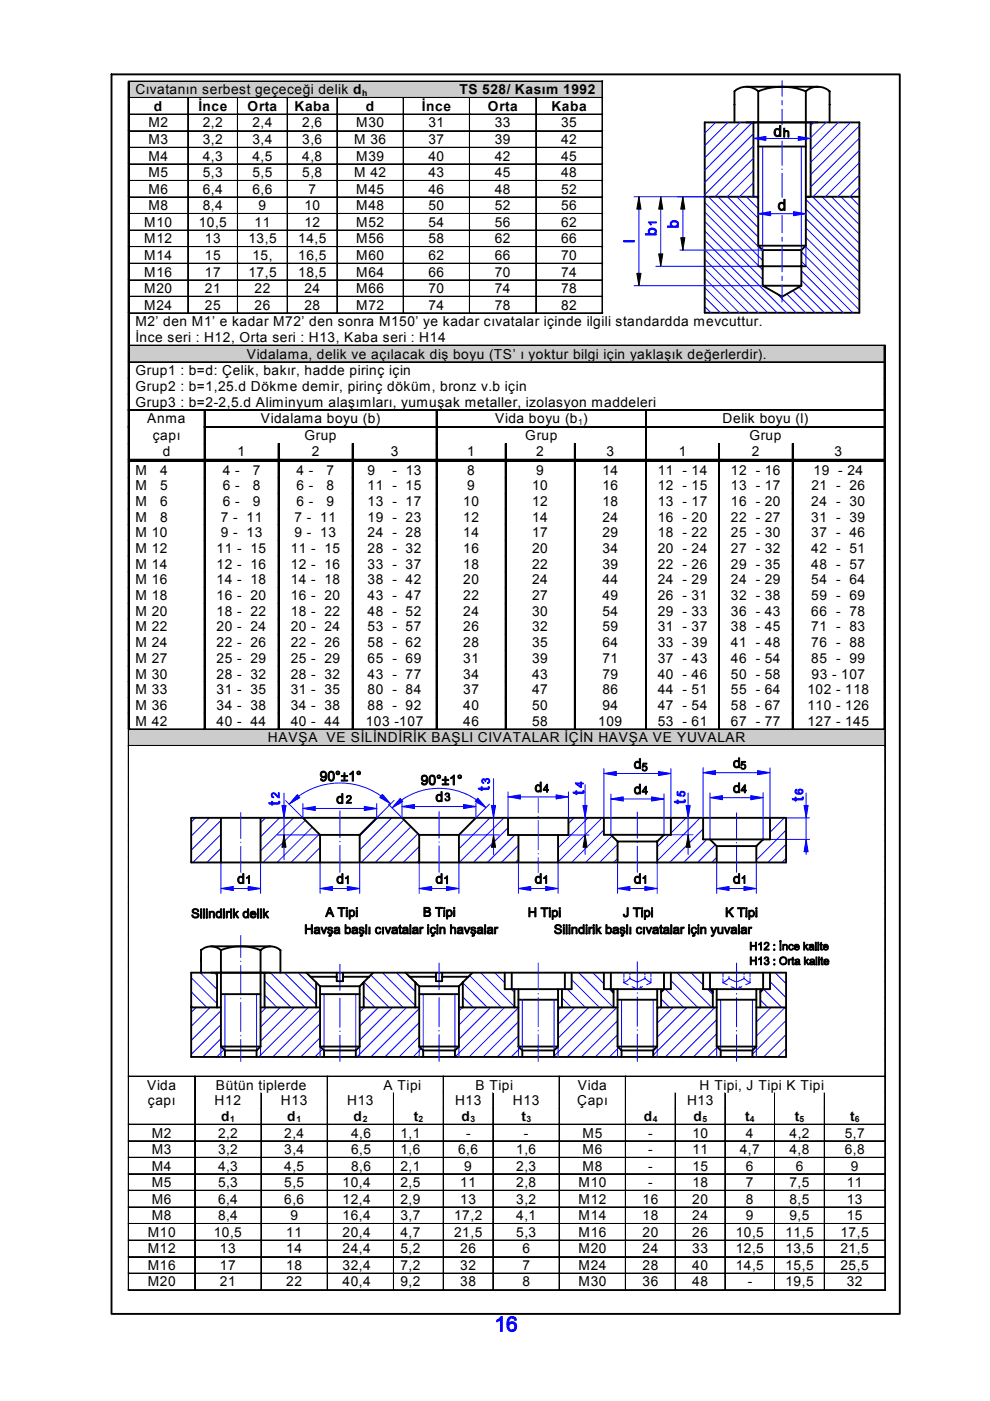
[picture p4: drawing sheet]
<svg xmlns="http://www.w3.org/2000/svg" width="210mm" height="297mm" viewBox="0 0 210 297" stroke-linecap="round" stroke-linejoin="round" font-family="sans-serif">
<defs><g id="words">
<g font-size="2.9">
<text x="28.7" y="20">Cıvatanın serbest geçeceği delik d</text>
<text x="97.4" y="20">TS 528/ Kasım 1992</text>
</g>
<g font-size="2.9" fill="#010000">
<text x="32.6" y="23.5">d</text>
<text x="42.1" y="23.5">İnce</text>
<text x="52.5" y="23.5">Orta</text>
<text x="62.4" y="23.5">Kaba</text>
<text x="77.6" y="23.5">d</text>
<text x="89.5" y="23.5">İnce</text>
<text x="103.5" y="23.5">Orta</text>
<text x="116.9" y="23.5">Kaba</text>
<text x="31.5" y="27">M2</text>
<text x="43" y="27">2,2</text>
<text x="53.5" y="27">2,4</text>
<text x="64.1" y="27">2,6</text>
<text x="75.5" y="27">M30</text>
<text x="90.8" y="27">31</text>
<text x="104.9" y="27">33</text>
<text x="119" y="27">35</text>
<text x="31.5" y="30.5">M3</text>
<text x="31.5" y="34.1">M4</text>
<text x="43" y="30.5">3,2</text>
<text x="43" y="34.1">4,3</text>
<text x="53.5" y="30.5">3,4</text>
<text x="53.5" y="34.1">4,5</text>
<text x="64.1" y="30.5">3,6</text>
<text x="64.1" y="34.1">4,8</text>
<text x="75.1" y="30.5">M 36</text>
<text x="75.5" y="34.1">M39</text>
<text x="90.8" y="34.1">40</text>
<text x="90.8" y="30.5">37</text>
<text x="104.9" y="30.5">39</text>
<text x="104.9" y="34.1">42</text>
<text x="119" y="30.5">42</text>
<text x="119" y="34.1">45</text>
<text x="31.5" y="37.6">M5</text>
<text x="31.5" y="41.1">M6</text>
<text x="43" y="37.6">5,3</text>
<text x="43" y="41.1">6,4</text>
<text x="53.5" y="41.1">6,6</text>
<text x="53.5" y="37.6">5,5</text>
<text x="64.1" y="37.6">5,8</text>
<text x="65.4" y="41.1">7</text>
<text x="75.1" y="37.6">M 42</text>
<text x="75.5" y="41.1">M45</text>
<text x="90.8" y="37.6">43</text>
<text x="90.8" y="41.1">46</text>
<text x="104.9" y="37.6">45</text>
<text x="104.9" y="41.1">48</text>
<text x="119" y="37.6">48</text>
<text x="119" y="41.1">52</text>
<text x="31.5" y="44.6">M8</text>
<text x="43" y="44.6">8,4</text>
<text x="54.8" y="44.6">9</text>
<text x="64.5" y="44.6">10</text>
<text x="75.5" y="44.6">M48</text>
<text x="90.8" y="44.6">50</text>
<text x="104.9" y="44.6">52</text>
<text x="119" y="44.6">56</text>
<text x="30.6" y="48.1">M10</text>
<text x="30.6" y="51.6">M12</text>
<text x="42.1" y="48.1">10,5</text>
<text x="43.5" y="51.6">13</text>
<text x="52.7" y="51.6">13,5</text>
<text x="54" y="48.1">11</text>
<text x="63.2" y="51.6">14,5</text>
<text x="64.5" y="48.1">12</text>
<text x="75.5" y="51.6">M56</text>
<text x="75.5" y="48.1">M52</text>
<text x="90.8" y="51.6">58</text>
<text x="90.8" y="48.1">54</text>
<text x="104.9" y="51.6">62</text>
<text x="104.9" y="48.1">56</text>
<text x="119" y="51.6">66</text>
<text x="119" y="48.1">62</text>
<text x="30.6" y="55.1">M14</text>
<text x="30.6" y="58.7">M16</text>
<text x="43.5" y="55.1">15</text>
<text x="43.5" y="58.7">17</text>
<text x="52.7" y="58.7">17,5</text>
<text x="53.5" y="55.1">15,</text>
<text x="63.2" y="58.7">18,5</text>
<text x="63.2" y="55.1">16,5</text>
<text x="75.5" y="58.7">M64</text>
<text x="75.5" y="55.1">M60</text>
<text x="90.8" y="58.7">66</text>
<text x="90.8" y="55.1">62</text>
<text x="104.9" y="58.7">70</text>
<text x="104.9" y="55.1">66</text>
<text x="119" y="58.7">74</text>
<text x="119" y="55.1">70</text>
<text x="30.6" y="62.2">M20</text>
<text x="30.6" y="65.6">M24</text>
<text x="43.5" y="62.2">21</text>
<text x="43.5" y="65.6">25</text>
<text x="54" y="62.2">22</text>
<text x="54" y="65.6">26</text>
<text x="64.5" y="62.2">24</text>
<text x="64.5" y="65.6">28</text>
<text x="75.5" y="62.2">M66</text>
<text x="75.5" y="65.6">M72</text>
<text x="90.8" y="62.2">70</text>
<text x="90.8" y="65.6">74</text>
<text x="104.9" y="62.2">74</text>
<text x="104.9" y="65.6">78</text>
<text x="119" y="62.2">78</text>
<text x="119" y="65.6">82</text>
<text x="28.7" y="69.2">M2’ den M1’ e kadar M72’ den sonra M150’ ye kadar cıvatalar içinde ilgili standardda mevcuttur.</text>
<text x="28.7" y="72.5">İnce seri : H12, Orta seri : H13, Kaba seri : H14</text>
<text x="52.3" y="76">Vidalama, delik ve açılacak diş boyu (TS’ ı yoktur bilgi için yaklaşık değerlerdir).</text>
<text x="28.7" y="79.5">Grup1 : b=d: Çelik, bakır, hadde pirinç için</text>
<text x="28.7" y="82.8">Grup2 : b=1,25.d Dökme demir, pirinç döküm, bronz v.b için</text>
<text x="28.7" y="86.2">Grup3 : b=2-2,5.d Aliminyum alaşımları, yumuşak metaller, izolasyon maddeleri</text>
<text x="31.2" y="89.8">Anma</text>
<text x="55.3" y="89.8">Vidalama boyu (b)</text>
<text x="105" y="89.8">Vida boyu (b )</text>
<text x="153.2" y="89.8">Delik boyu (l)</text>
<text x="32.4" y="93.4">çapı</text>
<text x="64.5" y="93.4">Grup</text>
<text x="111.4" y="93.4">Grup</text>
<text x="158.9" y="93.4">Grup</text>
<text x="28.7" y="100.6">M</text>
<text x="34" y="100.6">4</text>
<text x="34.5" y="96.7">d</text>
<text x="47.2" y="100.6">4 -</text>
<text x="50.4" y="96.7">1</text>
<text x="53.6" y="100.6">7</text>
<text x="62.9" y="100.6">4 -</text>
<text x="66.1" y="96.7">2</text>
<text x="69.2" y="100.6">7</text>
<text x="77.9" y="100.6">9</text>
<text x="82.8" y="96.7">3</text>
<text x="83.2" y="100.6">- 13</text>
<text x="99.1" y="96.7">1</text>
<text x="99.1" y="100.6">8</text>
<text x="113.7" y="96.7">2</text>
<text x="113.7" y="100.6">9</text>
<text x="127.7" y="100.6">14</text>
<text x="128.6" y="96.7">3</text>
<text x="139.5" y="100.6">11 - 14</text>
<text x="143.9" y="96.7">1</text>
<text x="155" y="100.6">12 - 16</text>
<text x="159.4" y="96.7">2</text>
<text x="172.5" y="100.6">19 - 24</text>
<text x="177" y="96.7">3</text>
<text x="28.7" y="103.9">M</text>
<text x="28.7" y="107.3">M</text>
<text x="34" y="103.9">5</text>
<text x="34" y="107.3">6</text>
<text x="47.2" y="103.9">6 -</text>
<text x="47.2" y="107.3">6 -</text>
<text x="53.6" y="103.9">8</text>
<text x="53.6" y="107.3">9</text>
<text x="62.9" y="103.9">6 -</text>
<text x="62.9" y="107.3">6 -</text>
<text x="69.2" y="103.9">8</text>
<text x="69.2" y="107.3">9</text>
<text x="77.9" y="103.9">11 - 15</text>
<text x="77.9" y="107.3">13 - 17</text>
<text x="98.2" y="107.3">10</text>
<text x="99.1" y="103.9">9</text>
<text x="112.8" y="107.3">12</text>
<text x="112.8" y="103.9">10</text>
<text x="127.7" y="107.3">18</text>
<text x="127.7" y="103.9">16</text>
<text x="139.5" y="107.3">13 - 17</text>
<text x="139.5" y="103.9">12 - 15</text>
<text x="155" y="107.3">16 - 20</text>
<text x="155" y="103.9">13 - 17</text>
<text x="172" y="107.3">24 - 30</text>
<text x="172" y="103.9">21 - 26</text>
<text x="28.7" y="110.6">M</text>
<text x="28.7" y="113.9">M 10</text>
<text x="34" y="110.6">8</text>
<text x="46.8" y="113.9">9 - 13</text>
<text x="46.8" y="110.6">7 - 11</text>
<text x="62.5" y="113.9">9 - 13</text>
<text x="62.5" y="110.6">7 - 11</text>
<text x="77.9" y="113.9">24 - 28</text>
<text x="77.9" y="110.6">19 - 23</text>
<text x="98.2" y="113.9">14</text>
<text x="98.2" y="110.6">12</text>
<text x="112.8" y="113.9">17</text>
<text x="112.8" y="110.6">14</text>
<text x="127.7" y="113.9">29</text>
<text x="127.7" y="110.6">24</text>
<text x="139.5" y="113.9">18 - 22</text>
<text x="139.5" y="110.6">16 - 20</text>
<text x="155" y="113.9">25 - 30</text>
<text x="155" y="110.6">22 - 27</text>
<text x="172" y="113.9">37 - 46</text>
<text x="172" y="110.6">31 - 39</text>
<text x="28.7" y="117.2">M 12</text>
<text x="45.9" y="117.2">11 - 15</text>
<text x="61.6" y="117.2">11 - 15</text>
<text x="77.9" y="117.2">28 - 32</text>
<text x="98.2" y="117.2">16</text>
<text x="112.8" y="117.2">20</text>
<text x="127.7" y="117.2">34</text>
<text x="139.5" y="117.2">20 - 24</text>
<text x="155" y="117.2">27 - 32</text>
<text x="172" y="117.2">42 - 51</text>
<text x="28.7" y="120.6">M 14</text>
<text x="28.7" y="123.9">M 16</text>
<text x="45.9" y="120.6">12 - 16</text>
<text x="45.9" y="123.9">14 - 18</text>
<text x="61.6" y="120.6">12 - 16</text>
<text x="61.6" y="123.9">14 - 18</text>
<text x="77.9" y="120.6">33 - 37</text>
<text x="77.9" y="123.9">38 - 42</text>
<text x="98.2" y="120.6">18</text>
<text x="98.2" y="123.9">20</text>
<text x="112.8" y="120.6">22</text>
<text x="112.8" y="123.9">24</text>
<text x="127.7" y="120.6">39</text>
<text x="127.7" y="123.9">44</text>
<text x="139.5" y="120.6">22 - 26</text>
<text x="139.5" y="123.9">24 - 29</text>
<text x="155" y="120.6">29 - 35</text>
<text x="155" y="123.9">24 - 29</text>
<text x="172" y="120.6">48 - 57</text>
<text x="172" y="123.9">54 - 64</text>
<text x="28.7" y="127.2">M 18</text>
<text x="28.7" y="130.6">M 20</text>
<text x="45.9" y="127.2">16 - 20</text>
<text x="45.9" y="130.6">18 - 22</text>
<text x="61.6" y="127.2">16 - 20</text>
<text x="61.6" y="130.6">18 - 22</text>
<text x="77.9" y="127.2">43 - 47</text>
<text x="77.9" y="130.6">48 - 52</text>
<text x="98.2" y="127.2">22</text>
<text x="98.2" y="130.6">24</text>
<text x="112.8" y="127.2">27</text>
<text x="112.8" y="130.6">30</text>
<text x="127.7" y="127.2">49</text>
<text x="127.7" y="130.6">54</text>
<text x="139.5" y="127.2">26 - 31</text>
<text x="139.5" y="130.6">29 - 33</text>
<text x="155" y="127.2">32 - 38</text>
<text x="155" y="130.6">36 - 43</text>
<text x="172" y="127.2">59 - 69</text>
<text x="172" y="130.6">66 - 78</text>
<text x="28.7" y="133.9">M 22</text>
<text x="28.7" y="137.2">M 24</text>
<text x="45.9" y="133.9">20 - 24</text>
<text x="45.9" y="137.2">22 - 26</text>
<text x="61.6" y="133.9">20 - 24</text>
<text x="61.6" y="137.2">22 - 26</text>
<text x="77.9" y="133.9">53 - 57</text>
<text x="77.9" y="137.2">58 - 62</text>
<text x="98.2" y="133.9">26</text>
<text x="98.2" y="137.2">28</text>
<text x="112.8" y="133.9">32</text>
<text x="112.8" y="137.2">35</text>
<text x="127.7" y="133.9">59</text>
<text x="127.7" y="137.2">64</text>
<text x="139.5" y="133.9">31 - 37</text>
<text x="139.5" y="137.2">33 - 39</text>
<text x="155" y="133.9">38 - 45</text>
<text x="155" y="137.2">41 - 48</text>
<text x="172" y="133.9">71 - 83</text>
<text x="172" y="137.2">76 - 88</text>
<text x="28.7" y="140.6">M 27</text>
<text x="28.7" y="143.9">M 30</text>
<text x="45.9" y="140.6">25 - 29</text>
<text x="45.9" y="143.9">28 - 32</text>
<text x="61.6" y="140.6">25 - 29</text>
<text x="61.6" y="143.9">28 - 32</text>
<text x="77.9" y="140.6">65 - 69</text>
<text x="77.9" y="143.9">43 - 77</text>
<text x="98.2" y="140.6">31</text>
<text x="98.2" y="143.9">34</text>
<text x="112.8" y="140.6">39</text>
<text x="112.8" y="143.9">43</text>
<text x="127.7" y="140.6">71</text>
<text x="127.7" y="143.9">79</text>
<text x="139.5" y="140.6">37 - 43</text>
<text x="139.5" y="143.9">40 - 46</text>
<text x="155" y="140.6">46 - 54</text>
<text x="155" y="143.9">50 - 58</text>
<text x="172" y="140.6">85 - 99</text>
<text x="172.1" y="143.9">93 - 107</text>
<text x="28.7" y="147.2">M 33</text>
<text x="45.9" y="147.2">31 - 35</text>
<text x="61.6" y="147.2">31 - 35</text>
<text x="77.9" y="147.2">80 - 84</text>
<text x="98.2" y="147.2">37</text>
<text x="112.8" y="147.2">47</text>
<text x="127.7" y="147.2">86</text>
<text x="139.5" y="147.2">44 - 51</text>
<text x="155" y="147.2">55 - 64</text>
<text x="171.2" y="147.2">102 - 118</text>
<text x="28.7" y="150.6">M 36</text>
<text x="28.7" y="153.9">M 42</text>
<text x="45.9" y="150.6">34 - 38</text>
<text x="45.9" y="153.9">40 - 44</text>
<text x="61.6" y="150.6">34 - 38</text>
<text x="61.6" y="153.9">40 - 44</text>
<text x="77.6" y="153.9">103 -107</text>
<text x="77.9" y="150.6">88 - 92</text>
<text x="98.2" y="153.9">46</text>
<text x="98.2" y="150.6">40</text>
<text x="112.8" y="153.9">58</text>
<text x="112.8" y="150.6">50</text>
<text x="126.8" y="153.9">109</text>
<text x="127.7" y="150.6">94</text>
<text x="139.5" y="153.9">53 - 61</text>
<text x="139.5" y="150.6">47 - 54</text>
<text x="155" y="153.9">67 - 77</text>
<text x="155" y="150.6">58 - 67</text>
<text x="171.2" y="153.9">127 - 145</text>
<text x="171.2" y="150.6">110 - 126</text>
<text x="56.8" y="157.4">HAVŞA VE SİLİNDİRİK BAŞLI CIVATALAR İÇİN HAVŞA VE YUVALAR</text>
<text x="31.2" y="231">Vida</text>
<text x="45.7" y="231">Bütün tiplerde</text>
<text x="81.3" y="231">A Tipi</text>
<text x="100.8" y="231">B Tipi</text>
<text x="122.5" y="231">Vida</text>
<text x="148.3" y="231">H Tipi, J Tipi K Tipi</text>
<text x="31.4" y="234.4">çapı</text>
<text x="45.5" y="234.4">H12</text>
<text x="46.9" y="237.6">d</text>
<text x="59.6" y="234.4">H13</text>
<text x="60.9" y="237.6">d</text>
<text x="73.6" y="234.4">H13</text>
<text x="75" y="237.6">d</text>
<text x="87.7" y="237.6">t</text>
<text x="96.5" y="234.4">H13</text>
<text x="97.8" y="237.6">d</text>
<text x="108.8" y="234.4">H13</text>
<text x="110.6" y="237.6">t</text>
<text x="122.4" y="234.4">Çapı</text>
<text x="136.5" y="237.6">d</text>
<text x="145.7" y="234.4">H13</text>
<text x="147" y="237.6">d</text>
<text x="158" y="237.6">t</text>
<text x="168.5" y="237.6">t</text>
<text x="180.2" y="237.6">t</text>
<text x="32.2" y="241.2">M2</text>
<text x="32.2" y="244.7">M3</text>
<text x="46.2" y="241.2">2,2</text>
<text x="46.2" y="244.7">3,2</text>
<text x="60.3" y="241.2">2,4</text>
<text x="60.3" y="244.7">3,4</text>
<text x="74.4" y="241.2">4,6</text>
<text x="74.4" y="244.7">6,5</text>
<text x="84.9" y="241.2">1,1</text>
<text x="84.9" y="244.7">1,6</text>
<text x="97.1" y="244.7">6,6</text>
<text x="98.8" y="241.2">-</text>
<text x="109.5" y="244.7">1,6</text>
<text x="111.1" y="241.2">-</text>
<text x="123.5" y="244.7">M6</text>
<text x="123.5" y="241.2">M5</text>
<text x="137.5" y="244.7">-</text>
<text x="137.5" y="241.2">-</text>
<text x="146.8" y="244.7">11</text>
<text x="146.8" y="241.2">10</text>
<text x="156.8" y="244.7">4,7</text>
<text x="158.2" y="241.2">4</text>
<text x="167.4" y="244.7">4,8</text>
<text x="167.4" y="241.2">4,2</text>
<text x="179.1" y="244.7">6,8</text>
<text x="179.1" y="241.2">5,7</text>
<text x="32.2" y="248.2">M4</text>
<text x="32.2" y="251.7">M5</text>
<text x="46.2" y="248.2">4,3</text>
<text x="46.2" y="251.7">5,3</text>
<text x="60.3" y="248.2">4,5</text>
<text x="60.3" y="251.7">5,5</text>
<text x="72.6" y="251.7">10,4</text>
<text x="74.4" y="248.2">8,6</text>
<text x="84.9" y="251.7">2,5</text>
<text x="84.9" y="248.2">2,1</text>
<text x="97.6" y="251.7">11</text>
<text x="98.4" y="248.2">9</text>
<text x="109.5" y="251.7">2,8</text>
<text x="109.5" y="248.2">2,3</text>
<text x="122.7" y="251.7">M10</text>
<text x="123.5" y="248.2">M8</text>
<text x="137.5" y="251.7">-</text>
<text x="137.5" y="248.2">-</text>
<text x="146.8" y="251.7">18</text>
<text x="146.8" y="248.2">15</text>
<text x="158.2" y="251.7">7</text>
<text x="158.2" y="248.2">6</text>
<text x="167.4" y="251.7">7,5</text>
<text x="168.7" y="248.2">6</text>
<text x="179.5" y="251.7">11</text>
<text x="180.4" y="248.2">9</text>
<text x="32.2" y="255.2">M6</text>
<text x="46.2" y="255.2">6,4</text>
<text x="60.3" y="255.2">6,6</text>
<text x="72.6" y="255.2">12,4</text>
<text x="84.9" y="255.2">2,9</text>
<text x="97.6" y="255.2">13</text>
<text x="109.5" y="255.2">3,2</text>
<text x="122.7" y="255.2">M12</text>
<text x="136.2" y="255.2">16</text>
<text x="146.8" y="255.2">20</text>
<text x="158.2" y="255.2">8</text>
<text x="167.4" y="255.2">8,5</text>
<text x="179.5" y="255.2">13</text>
<text x="31.3" y="262.2">M10</text>
<text x="32.2" y="258.7">M8</text>
<text x="45.3" y="262.2">10,5</text>
<text x="46.2" y="258.7">8,4</text>
<text x="60.7" y="262.2">11</text>
<text x="61.6" y="258.7">9</text>
<text x="72.6" y="262.2">20,4</text>
<text x="72.6" y="258.7">16,4</text>
<text x="84.9" y="262.2">4,7</text>
<text x="84.9" y="258.7">3,7</text>
<text x="96.3" y="262.2">21,5</text>
<text x="96.3" y="258.7">17,2</text>
<text x="109.5" y="262.2">5,3</text>
<text x="109.5" y="258.7">4,1</text>
<text x="122.7" y="262.2">M16</text>
<text x="122.7" y="258.7">M14</text>
<text x="136.2" y="262.2">20</text>
<text x="136.2" y="258.7">18</text>
<text x="146.8" y="262.2">26</text>
<text x="146.8" y="258.7">24</text>
<text x="156" y="262.2">10,5</text>
<text x="158.2" y="258.7">9</text>
<text x="166.6" y="262.2">11,5</text>
<text x="167.4" y="258.7">9,5</text>
<text x="178.2" y="262.2">17,5</text>
<text x="179.5" y="258.7">15</text>
<text x="31.3" y="265.7">M12</text>
<text x="31.3" y="269.3">M16</text>
<text x="46.6" y="265.7">13</text>
<text x="46.6" y="269.3">17</text>
<text x="60.7" y="265.7">14</text>
<text x="60.7" y="269.3">18</text>
<text x="72.6" y="265.7">24,4</text>
<text x="72.6" y="269.3">32,4</text>
<text x="84.9" y="265.7">5,2</text>
<text x="84.9" y="269.3">7,2</text>
<text x="97.6" y="265.7">26</text>
<text x="97.6" y="269.3">32</text>
<text x="110.8" y="265.7">6</text>
<text x="110.8" y="269.3">7</text>
<text x="122.7" y="265.7">M20</text>
<text x="122.7" y="269.3">M24</text>
<text x="136.2" y="265.7">24</text>
<text x="136.2" y="269.3">28</text>
<text x="146.8" y="265.7">33</text>
<text x="146.8" y="269.3">40</text>
<text x="156" y="265.7">12,5</text>
<text x="156" y="269.3">14,5</text>
<text x="166.6" y="265.7">13,5</text>
<text x="166.6" y="269.3">15,5</text>
<text x="178.2" y="265.7">21,5</text>
<text x="178.2" y="269.3">25,5</text>
<text x="31.3" y="272.8">M20</text>
<text x="46.6" y="272.8">21</text>
<text x="60.7" y="272.8">22</text>
<text x="72.6" y="272.8">40,4</text>
<text x="84.9" y="272.8">9,2</text>
<text x="97.6" y="272.8">38</text>
<text x="110.8" y="272.8">8</text>
<text x="122.7" y="272.8">M30</text>
<text x="136.2" y="272.8">36</text>
<text x="146.8" y="272.8">48</text>
<text x="158.5" y="272.8">-</text>
<text x="166.6" y="272.8">19,5</text>
<text x="179.5" y="272.8">32</text>
</g>
<text font-size="1.8" x="76.8" y="20.3">h</text>
<g font-size="1.8" fill="#010000">
<text x="122.6" y="90.1">1</text>
<text x="48.8" y="237.9">1</text>
<text x="62.8" y="237.9">1</text>
<text x="76.9" y="237.9">2</text>
<text x="88.8" y="237.9">2</text>
<text x="99.8" y="237.9">3</text>
<text x="111.6" y="237.9">3</text>
<text x="138.4" y="237.9">4</text>
<text x="148.9" y="237.9">5</text>
<text x="159" y="237.9">4</text>
<text x="169.5" y="237.9">5</text>
<text x="181.3" y="237.9">6</text>
</g>
</g></defs>
<g fill="none" stroke="#000" stroke-width=".4">
<path d="M23.6 15.8h167.2v262.8h-167.2zM158.2 18.4h15.2M160.8 19.3a3.8 3.8 0 0 0-5.1 0v6.7M160.8 19.3v32.8l.9 .9h8.2l1-.9v-32.8a3.8 3.8 0 0 1 5 0v6.7M160.8 19.3a13.9 13.9 0 0 1 10.1 0M149.4 26h32.8v40.3h-32.8zM159.7 26v15.7M160.8 31.1h10.1M171.9 26v15.7M149.4 41.7h11.4M160.8 56.5h10.1M160.8 52.1h10.1"/>
<path d="M161.7 53v7.6M169.9 53v7.6M170.9 41.7h11.3M161.7 60.6h8.2l-4.1 2.3zM40.5 173.4h126.2v9.5h-126.2zM46.8 173.4v9.5M55.2 173.4v9.5M64.2 173.4l3.7 3.6M67.9 177h8.4M67.9 177v5.9M76.3 177v5.9M79.9 173.4l-3.6 3.6"/>
<path d="M85.2 173.4l3.7 3.6M88.9 177h8.4M88.9 177v5.9M97.3 177v5.9M100.9 173.4l-3.6 3.6M107.7 173.4v3.6h12.8v-3.6M109.9 177v5.9M118.3 177v5.9M128 173.4v3.6h14.2v-3.6M129.5 177l1.4 1.4M130.9 178.4v4.5M130.9 178.4h8.4"/>
<path d="M139.3 178.4v4.5M140.8 177l-1.5 1.4M149.1 173.4v4.6h14.2v-4.6M150.5 178l1.5 1.4v3.5M152 179.4h8.4M160.4 179.4v3.5M161.8 178l-1.4 1.4M40.5 213.6h6.3M44.7 200.6h12.7M46 206.2v7.4M46.8 201.4a11.5 11.5 0 0 1 8.4 0 3.2 3.2 0 0 1 4.3 0v4.8M46.8 201.4a3.2 3.2 0 0 0-4.2 0v4.8"/>
<path d="M46.8 201.4v20.5M46.8 210.8h8.4M55.2 201.4v20.5M55.2 213.6h12.7M56.1 206.2v7.4M65 206.2l2.9 2.9M65.8 207.1h5.6M67 208.3v5.3M67.9 209.1v12.8M67.9 210.8h8.4M67.9 209.1h8.4M71.4 206.2v1.8h1.3v-1.8"/>
<path d="M72.7 207.1h5.6M76.3 209.1v12.8M76.3 213.6h12.6M77.1 208.3v5.3M79.1 206.2l-2.8 2.9M86 206.2l2.9 2.9M86.8 207.1h5.6M88.1 208.3v5.3M88.9 209.1v12.8M88.9 210.8h8.4M88.9 209.1h8.4M92.4 206.2v1.8h1.3v-1.8"/>
<path d="M93.7 207.1h5.6M97.3 209.1v12.8M97.3 213.6h12.6M98.1 208.3v5.3M100.2 206.2l-2.9 2.9M107 206.2v3.5h14.2v-3.5M108.5 206.2v3.5M109.1 209.7v3.9M109.9 212h8.4M109.9 209.7v12.2M118.3 213.6h12.6M118.3 209.7v12.2"/>
<path d="M119.1 209.7v3.9M119.8 206.2v3.5M128 206.2v3.5h14.2v-3.5M129.5 206.2v3.5l.6 .7M130.1 209.7v3.9M130.9 212h8.4M130.9 209.7v12.2M139.3 213.6h12.7M139.3 209.7v12.2M140.2 209.7v3.9M140.8 206.2v3.5M140.8 209.7l-.6 .7"/>
<path d="M149.1 206.2v3.5h14.2v-3.5M150.5 209.7l.6 .7M150.5 206.2v3.5M151.1 209.7v3.9M152 212h8.4M152 209.7v12.2M160.4 213.6h6.3v-7.4h-126.2v17.9h126.2v-10.5M160.4 209.7v12.2M161.2 209.7v3.9M161.8 206.2v3.5M161.8 209.7l-.6 .7M46.8 221.9h8.4"/>
<path d="M46.8 221.9l.9 .8M47.7 222.7h6.7M47.7 222.7v1.4M54.4 222.7v1.4M55.2 221.9l-.8 .8M67.9 221.9l.8 .8v1.4M67.9 221.9h8.4M68.7 222.7h6.7M76.3 221.9l-.9 .8v1.4M88.9 221.9h8.4M88.9 221.9l.8 .8M89.7 222.7h6.8"/>
<path d="M89.7 222.7v1.4M96.5 222.7v1.4M97.3 221.9l-.8 .8M109.9 221.9h8.4M109.9 221.9l.8 .8M110.7 222.7h6.8M110.7 222.7v1.4M118.3 221.9l-.8 .8v1.4M130.9 221.9h8.4M130.9 221.9l.9 .8M131.8 222.7h6.7M131.8 222.7v1.4"/>
<path d="M138.5 222.7v1.4M139.3 221.9l-.8 .8M152 221.9l.8 .8v1.4M152 221.9h8.4M152.8 222.7h6.7M160.4 221.9l-.9 .8v1.4"/>
</g>
<g fill="none" stroke="#00f" stroke-width=".21">
<path d="M165.8 17.1v3.3M151.7 26l-2.3 2.3M154.3 26l-4.9 4.9M156.9 26l-7.5 7.5M159.5 26l-10.1 10.1M159.7 38.8l-2.9 2.9M159.7 36.2l-5.5 5.5M159.7 33.5l-8.1 8.2M159.7 30.9l-10.3 10.4M159.7 28.3l-10.3 10.4M161.7 31.1v21.9h-17.6M162.4 29.4h6.8"/>
<path d="M165.8 21.3v.9M165.8 23.2v3.2M165.8 29.9v5.2M165.8 35.8v.1M165.8 36.7v5.2M169.9 31.1v21.9M172.6 26l-.7 .6M175.2 26l-3.3 3.2M177.7 26l-5.8 5.8M180.3 26l-8.4 8.4M182.2 26.7l-10.3 10.3M182.2 29.3l-10.3 10.3"/>
<path d="M182.2 31.9l-9.8 9.8M182.2 34.5l-7.2 7.2M182.2 37.1l-4.6 4.6M182.2 39.7l-2 2M134.4 41.7h15M135.5 44.3v13.7M139 56.5h21.7M140.1 44.3v9.5M144.8 44.3v8.7M149.4 49l17.4 17.3M149.4 42.9l12.3 12.3M149.4 44.9l12.3 12.3"/>
<path d="M149.4 46.9l12.3 12.3M149.4 50.9l15.4 15.4M149.4 53l13.4 13.3M149.4 55l11.4 11.3M149.4 57l9.3 9.3M149.4 59l7.3 7.3M150.2 41.7l11.5 11.5M152.2 41.7l8.6 8.6M154.2 41.7l6.6 6.6M156.2 41.7l4.6 4.5M158.2 41.7l2.6 2.5M159.7 41.3l-.3 .4"/>
<path d="M160.3 41.7l.5 .5M160.8 52.1v4.4M160.8 45.3h10.1M165.8 45.7v3.7M165.8 50.3v.9M165.8 52.1v5.5M165.8 58.5v1M169.9 59.4l6.9 6.9M169.9 57.4l8.9 8.9M169.9 55.4l10.9 10.9M169.9 53.4l12.3 12.3M170.7 52.2l11.5 11.5"/>
<path d="M170.9 50.3l11.3 11.4M170.9 48.3l11.3 11.4M170.9 46.3l11.3 11.4M170.9 44.3l11.3 11.3M170.9 42.3l11.3 11.4M170.9 52.1v4.4M172.3 41.7l9.9 9.9M174.3 41.7l7.9 7.9M176.3 41.7l5.9 5.9M178.3 41.7l3.9 3.9M180.3 41.7l1.9 1.9M134.4 60.6h27.2"/>
<path d="M149.4 61l5.3 5.3M149.4 63l3.3 3.3M149.4 65l1.3 1.3M164.8 62.3l4 4M165.8 60.4v3.7M166.8 62.3l4 4M168.1 61.6l4.7 4.7M169.4 60.9l5.4 5.4M41.4 173.4l-.9 .9M44.4 173.4l-3.9 3.9M46.8 179.9l-2.9 3M46.8 176.9l-5.9 6"/>
<path d="M46.8 173.9l-6.3 6.4M51.1 172.3v5.5M51.1 178.6v.1M51.1 179.5v5.5M56.3 173.4l-1.1 1.1M58.8 177h9M59.3 173.4l-4.1 4M60.2 168.1v2.7M60.2 173.4v3.6M60.2 179.6v2.7M60.6 169.8l3.6 3.6M62.3 173.4l-7.1 7"/>
<path d="M64.2 170.4v2.9M64.7 173.9l-8.9 9M66.2 175.4l-7.5 7.5M66.8 171.4h10.4M67.7 176.9l-6 6M67.9 179.7l-3.2 3.2M72.1 171.9v5.7M72.1 178.4v.1M72.1 179.3v5.7M79.9 170.4v2.9M80.1 173.4l-3.8 3.8M80.8 168.7a15.2 15.2 0 0 0-17.5 .1"/>
<path d="M82.4 170.5l2.8 2.9M83.1 173.4l-6.8 6.8M83.6 169.7l-3.7 3.7M85.2 171h15.7M85.2 170.4v2.9M85.6 173.8l-9 9.1M87.1 175.3l-7.6 7.6M88.6 176.8l-6.1 6.1M88.9 179.5l-3.4 3.4M93.1 172.1v5.6M93.1 178.5v.1M93.1 179.4v5.6"/>
<path d="M97.3 177h8.6M100.9 173.4l-1.3 1.3M100.9 170.3v3.1l2.9-2.9M101 169.6a14.1 14.1 0 0 0-15.8 0M103.9 173.4l-6.6 6.6M104.6 165.1v5.7M104.6 173.4v7.8M106.8 173.4l-9.4 9.5M107.7 175.5l-7.3 7.4M107.7 167.9v5.4M109.2 177l-5.9 5.9M109.9 179.3l-3.6 3.6"/>
<path d="M110.3 169h7.6M114.1 169.2v3.1M114.1 173.1v.1M114.1 174v6.2M120.5 177h4.4M120.5 167.9v5.4M121.7 173.4l-1.2 1.2M124 177l-5.7 5.7M124.1 177h-.1M124.1 166.3v4.5M124.1 173.4v7.8M124.7 173.4l-6.4 6.4"/>
<path d="M127.7 173.4l-3.6 3.6M128 176l-6.8 6.9M128 163v10.4M129.5 168.3v8.6M129.8 177.2l-5.7 5.7M130.7 164h8.9M130.9 179l-3.8 3.9M132.1 169.4h6.1M135.1 172.2v5.5M135.1 178.5v.1M135.1 179.4v5.6M140.8 168.3v8.6"/>
<path d="M141.9 177l-2.6 2.6M142.2 177h4.7M142.2 163v10.4M142.5 173.4l-.3 .3M145.5 173.4l-3.3 3.3M145.9 168.1v2.7M145.9 173.4v7.8M148.5 173.4l-9.2 9.1M149.1 175.8l-7.1 7.1M149.1 162.8v10.6M149.8 178l-4.9 4.9M150.5 168.1v9.8"/>
<path d="M151.7 179.1l-3.8 3.8M151.7 163.8h8.9M153.2 169.1h6M156.2 172.4v5.4M156.2 178.6v.1M156.2 179.5v5.5M161.8 168.1v9.8M163.3 178h8.3M163.3 162.8v10.6M163.3 173.4v.1M166.3 173.4l-3 3.1M166.7 176l-6.3 6.3"/>
<path d="M166.7 179l-3.9 3.9M166.7 173.4h4.9M170.9 168.1v2.7M170.9 173.4v7.8M46.8 182.9v6.5M49.5 188.4h3.1M51.1 198.4v4.6M55.2 182.9v6.5M67.9 182.6l-.3 .3M67.9 182.9v6.5M70.5 188.4h3.1M76.3 182.9v6.5"/>
<path d="M88.9 182.4l-.4 .5M88.9 182.9v6.5M91.5 188.4h3.2M97.3 182.9v6.5M109.9 182.2l-.6 .7M109.9 182.9v6.5M112.5 188.4h3.2M114.1 180.9v.2M114.1 181.8v3.2M118.3 182.9v6.5M130.9 182l-.8 .9M130.9 182.9v6.5"/>
<path d="M133.6 188.4h3.1M139.3 182.9v6.5M152 181.8l-1.1 1.1M152 182.9v6.5M154.6 188.4h3.1M160.4 182.9v6.5M166.7 181.9l-.9 1M40.5 207.3l5.5 5.5M40.5 210.3l3.4 3.3M40.5 213.2l.4 .4M41.6 213.6l-1.1 1.1M42.4 206.2l3.6 3.6"/>
<path d="M44.6 213.6l-4.1 4M45.4 206.2l.6 .6M46.8 217.3l-6.3 6.3M46.8 214.3l-6.3 6.3M47.7 210.8v11.9M51.1 203.8v.1M51.1 204.7v6.2M51.1 211.6v.2M51.1 212.5v6.2M51.1 219.5v.1M54.4 210.8v11.9M56.1 208l5.6 5.6"/>
<path d="M56.1 210.9l2.6 2.7M56.5 213.6l-1.3 1.2M57.3 206.2l7.4 7.4M59.4 213.6l-4.2 4.2M60.3 206.2l6.7 6.8M62.4 213.6l-7.2 7.1M63.2 206.2l3.8 3.8M65.4 213.6l-10.5 10.5M67.9 217l-7.1 7.1M67.9 214.1l-10.1 10M68.7 210.8v11.9M72.1 204.4v5.6"/>
<path d="M72.1 210.7v.2M72.1 211.6v6.2M72.1 218.6v.1M72.1 219.5v5.5M75.4 210.8v11.9M77.1 211.2l2.4 2.4M77.2 208.2l5.3 5.4M77.3 213.6l-1 1M78.6 206.7l6.9 6.9M80.2 213.6l-3.9 4M81.1 206.2l7 7M83.2 213.6l-6.9 6.9"/>
<path d="M84.1 206.2l4 4M86.2 213.6l-10.5 10.5M88.9 219.8l-4.3 4.3M88.9 216.8l-7.3 7.3M88.9 213.9l-10.2 10.2M89.7 210.8v11.9M93.1 204.2v5.6M93.1 210.6v.2M93.1 211.5v6.2M93.1 218.5v.1M93.1 219.4v5.6M96.5 210.8v11.9"/>
<path d="M98.1 213.6l-.8 .8M98.1 208.4l5.2 5.2M98.1 211.4l2.3 2.2M99.5 206.8l6.8 6.8M101 213.6l-3.7 3.7M101.9 206.2l7.2 7.2M104 213.6l-6.7 6.7M104.9 206.2l2.1 2.2M107 213.6l-10.5 10.5M108.4 209.7l.7 .7M109.9 213.7l-10.4 10.4M109.9 216.6l-7.5 7.5"/>
<path d="M109.9 219.6l-4.5 4.5M110.7 212v10.7M114.1 204.2v5.6M114.1 210.6v.2M114.1 211.5v6.2M114.1 218.5v.1M114.1 219.4v5.6M117.5 212v10.7M118.9 213.6l-.6 .6M119.1 211.6l2.1 2M120.3 209.7l3.8 3.9M121.2 207.7l5.9 5.9"/>
<path d="M121.9 213.6l-3.6 3.5M122.7 206.2l7.4 7.4M124.8 213.6l-6.5 6.5M125.7 206.2l2.3 2.4M127.8 213.6l-10.3 10.3M129.2 209.7l.9 .9M130.8 213.6l-10.5 10.5M130.9 216.4l-7.6 7.7M130.9 219.4l-4.7 4.7M131.8 212v10.7M132.3 208.4l.9 .4M132.3 206.2v1"/>
<path d="M132.3 207.5v.9M133.5 207.5l1.6 .7 1.6-.7M133.5 207.5l-1.2 .9M133.5 206.2v.5M133.5 207v.5M134 209.2l1.1 .5 1.2-.5M135.1 203.9v5.8M135.1 210.5v.1M135.1 211.4v6.2M135.1 218.4v.1M135.1 219.3v5.7M135.9 209.2l-.2 .1"/>
<path d="M136.7 207.5l1.3 .9M136.7 206.2v.5M136.7 207v.5M138 208.4l-.9 .4M138 206.2v.9M138 207.4v1M138.5 212v10.7M139.7 213.6l-.4 .4M140.2 211.8l1.8 1.8M141.1 209.7l3.8 3.9M142.2 207.9l5.7 5.7M142.7 213.6l-3.4 3.3"/>
<path d="M143.5 206.2l7.4 7.4M145.6 213.6l-6.3 6.3M146.5 206.2l2.6 2.6M148.6 213.6l-10.1 10.1M150 209.7l1.1 1.1M151.6 213.6l-10.5 10.5M152 216.2l-7.9 7.9M152 219.2l-5 4.9M152.8 212v10.7M153.3 208.4l.9 .4M153.3 206.2v1M153.3 207.5v.9"/>
<path d="M154.6 207.5l-1.3 .9M154.6 207v.5M154.6 207.5l1.3 .6M155 209.2l.9 .4M156.2 204.2v5.6M156.2 210.6v.2M156.2 211.5v6.2M156.2 218.5v.1M156.2 219.4v5.6M156.9 209.2l-.1 .1M157.3 209.2l-.9 .4M157.8 207v.5l1.2 .9"/>
<path d="M157.8 206.2v.5M157.8 207.5l-1.4 .6M159 208.4l-.9 .4M159 206.2v.9M159 207.4v1M159.5 212v10.7M160.5 213.6l-.1 .1M161.2 212l1.6 1.6M161.9 209.7l3.9 3.9M163.3 208.1l3.4 3.4M163.5 213.6l-3.1 3.1M164.3 206.2l2.4 2.4"/>
<path d="M166.5 213.6l-6.1 6.1M166.7 216.3l-7.2 7.2M166.7 219.3l-4.8 4.8M46.8 220.2l-3.8 3.9M46.8 221.9v2.2M47.5 222.5l-1.5 1.6M51.1 220.4v4.6M55.2 221.9v2.2M67.9 220l-4.1 4.1M67.9 221.9v2.2M68.4 222.4l-1.6 1.7M76.3 221.9v2.2"/>
<path d="M88.9 221.9v2.2M89.3 222.3l-1.7 1.8M97.3 221.9v2.2M109.9 221.9v2.2M110.3 222.2l-1.9 1.9M118.3 221.9v2.2M130.9 221.9v2.2M131.2 222.1l-2 2M139.3 221.9v2.2M152 221.9v2.2M152.1 222l-2.1 2.1M160.4 221.9v2.2"/>
<path d="M166.7 222.3l-1.8 1.8"/>
</g>
<g fill="#000" stroke="#000" stroke-width=".21">
<path d="M135 58h.9l-.4 2.6zM135.5 41.7l.4 2.6h-.9zM139.7 53.8h.8l-.4 2.7zM140.1 41.7l.4 2.6h-.8zM144.3 50.4h.9l-.4 2.6zM144.8 41.7l.4 2.6h-.9zM60.2 177l.4 2.6h-.8zM104.6 177l.5 2.6h-.9zM124.1 177l.4 2.6h-.9zM145.9 177l.4 2.6h-.8z"/>
<path d="M164.4 27.4l.4-.2 .5 .3h-.6l-.3 .4a.63 .63 0 0 0 .4 .8l.4 .1a.69 .69 0 0 1-.7 .1 .69 .69 0 0 1-.4-.6z" fill-rule="evenodd"/>
<path d="M164.8 28.7h.5z" fill-rule="evenodd"/>
<path d="M165.3 26.6h.3v2.3h-.3v-.2h-.3l.2-.3 .1-.4-.2-.5h-.3h.5z" fill-rule="evenodd"/>
<path d="M166.2 27.2h.2v.7a.49 .49 0 0 1 .5-.2 .49 .49 0 0 1 .4 .4v1h-.3v-1l-.2-.2-.4 .2v1h-.2z" fill-rule="evenodd"/>
<path d="M165.2 43.1l.4-.2 .6 .2h-.5a.64 .64 0 0 0-.4 .9l.3 .4h.5a.82 .82 0 0 1-1-.2 .82 .82 0 0 1 .1-1.1z" fill-rule="evenodd"/>
<path d="M165.8 44.4h.4z" fill-rule="evenodd"/>
<path d="M166.2 42.3h.3v2.3h-.3v-.2l-.3-.1a.69 .69 0 0 0 .3-.6 .69 .69 0 0 0-.5-.6h.5z" fill-rule="evenodd"/>
<path d="M68.1 163.7h.5a.48 .48 0 0 0-.4 .5 .48 .48 0 0 0 .4 .5h.4a.67 .67 0 0 1-1-.1 .67 .67 0 0 1 .1-.9z" fill-rule="evenodd"/>
<path d="M67.9 165.1h.3l.3 .3h-.4z" fill-rule="evenodd"/>
<path d="M68.1 163.7a.7 .7 0 0 1 .8-.1 .7 .7 0 0 1 .4 .6v.6a.72 .72 0 0 1-.4 .8 .72 .72 0 0 1-.8-.2h.6l.3-.6v-.2h-.2l.2-.3-.1-.4z" fill-rule="evenodd"/>
<path d="M68.6 164.7l.4-.1z" fill-rule="evenodd"/>
<path d="M69.8 163.6l.5-.1 .4 .2h-.6l-.3 .4v1l.4 .3-.5-.1a1.73 1.73 0 0 1 .1-1.7z" fill-rule="evenodd"/>
<path d="M70.2 163.7h.5l.1 .1 .1 1a.69 .69 0 0 1-.3 .7 .69 .69 0 0 1-.8-.1h.4a1.12 1.12 0 0 0 .3-1.5z" fill-rule="evenodd"/>
<path d="M71.3 163.6h.3l-.2 .2 .1 .2 .4 .1a.4 .4 0 0 1-.5 .1 .4 .4 0 0 1-.1-.6z" fill-rule="evenodd"/>
<path d="M71.3 163.6l.3-.1a.4 .4 0 0 1 .4 .2 .4 .4 0 0 1-.1 .4h-.3a.24 .24 0 0 0 .3-.2 .24 .24 0 0 0-.3-.3z" fill-rule="evenodd"/>
<path d="M71.6 169l.4-.2 .5 .2h-.4a.61 .61 0 0 0-.5 .6 .61 .61 0 0 0 .5 .6h.3l-.2 .2a.68 .68 0 0 1-.8-.6z" fill-rule="evenodd"/>
<path d="M72.1 170.2h.4z" fill-rule="evenodd"/>
<path d="M72.5 168.3h.2v2.1l-.5-.3 .3-.4a.55 .55 0 0 0-.4-.7h.4z" fill-rule="evenodd"/>
<path d="M72.3 164.4h.6v-.5h.3v.5h.5v.3h-.5v.5h-.3v-.5h-.6z" fill-rule="evenodd"/>
<path d="M72.3 165.4h1.4v.2h-1.4z" fill-rule="evenodd"/>
<path d="M73.5 168.8l.6-.2a.7 .7 0 0 1 .3 .8 .7 .7 0 0 1-.5 .5l-.2 .2h.8v.2h-1.1l.3-.5a.64 .64 0 0 0 .4-1h-.3l-.2 .3h-.2z" fill-rule="evenodd"/>
<path d="M74.2 164l.7-.5v2.1h-.2v-1.6l-.5 .3z" fill-rule="evenodd"/>
<path d="M75.7 163.6h.4l-.3 .2 .1 .2 .5 .1a.4 .4 0 0 1-.6 .1 .4 .4 0 0 1-.1-.6z" fill-rule="evenodd"/>
<path d="M75.7 163.6a.4 .4 0 0 1 .6-.1 .4 .4 0 0 1 .1 .6h-.3l.2-.1-.1-.3z" fill-rule="evenodd"/>
<path d="M89.4 164.6l.6-.1a.48 .48 0 0 0-.4 .5 .48 .48 0 0 0 .4 .5h.4a.66 .66 0 0 1-.9 0 .66 .66 0 0 1-.1-.9z" fill-rule="evenodd"/>
<path d="M89.3 165.9h.3l.1 .3h.3l-.5 .1z" fill-rule="evenodd"/>
<path d="M89.5 164.5a.71 .71 0 0 1 .8-.1 .71 .71 0 0 1 .4 .7v.4a.74 .74 0 0 1-.3 .8 .74 .74 0 0 1-.9 0l.7-.1 .2-.7-.1-.1 .1-.3-.1-.4z" fill-rule="evenodd"/>
<path d="M90 165.5l.4-.1z" fill-rule="evenodd"/>
<path d="M91.2 164.5l.5-.2 .4 .2h-.6l-.2 .3-.1 .9 .2 .5h.2h-.4l-.2-.3v-.9z" fill-rule="evenodd"/>
<path d="M91.6 164.5h.5a1.39 1.39 0 0 1-.3 2l-.6-.3h.5l.3-.4v-.9z" fill-rule="evenodd"/>
<path d="M92.7 164.4h.3a.24 .24 0 0 0-.2 .3 .24 .24 0 0 0 .2 .2h.3a.39 .39 0 0 1-.5 .1 .39 .39 0 0 1-.1-.6z" fill-rule="evenodd"/>
<path d="M92.8 164.4h.5v.5h-.3l.3-.1-.1-.3z" fill-rule="evenodd"/>
<path d="M92.7 168.5l.4-.1 .4 .2h-.4a.63 .63 0 0 0-.4 .6 .63 .63 0 0 0 .4 .6h.4l-.4 .2-.3-.1a.91 .91 0 0 1-.3-1.1z" fill-rule="evenodd"/>
<path d="M93.1 169.8h.4z" fill-rule="evenodd"/>
<path d="M93.5 167.9h.2v2l-.4-.2 .2-.4a.55 .55 0 0 0-.4-.7h.4z" fill-rule="evenodd"/>
<path d="M93.7 165.2h.6v-.5h.3v.5h.5v.3h-.5v.6h-.3v-.6h-.6z" fill-rule="evenodd"/>
<path d="M94.4 168.3a.46 .46 0 0 1 .7-.1 .46 .46 0 0 1 0 .7 .48 .48 0 0 1 .3 .5 .48 .48 0 0 1-.5 .4l-.5-.1-.1-.3 .2-.1a.34 .34 0 0 0 .4 .3 .34 .34 0 0 0 .3-.4 .34 .34 0 0 0-.5-.2v-.2a.29 .29 0 0 0 .4-.2 .29 .29 0 0 0-.3-.4 .29 .29 0 0 0-.3 .4h-.2z" fill-rule="evenodd"/>
<path d="M93.7 166.2h1.4v.2h-1.4z" fill-rule="evenodd"/>
<path d="M95.6 164.8l.8-.5v2.1h-.3v-1.6l-.5 .3z" fill-rule="evenodd"/>
<path d="M97.1 164.5l.4-.1a.24 .24 0 0 0-.3 .3 .24 .24 0 0 0 .3 .2l.2 .1a.41 .41 0 0 1-.5 0 .41 .41 0 0 1-.1-.5z" fill-rule="evenodd"/>
<path d="M97.2 164.4l.3-.1a.39 .39 0 0 1 .3 .2 .39 .39 0 0 1 0 .4h-.3l.2-.1-.1-.3z" fill-rule="evenodd"/>
<path d="M113.6 166.6l.4-.3 .5 .2-.5 .1-.3 .4 .1 .6 .7 .2a.75 .75 0 0 1-1-.2 .75 .75 0 0 1 .1-1z" fill-rule="evenodd"/>
<path d="M114.1 167.7h.4z" fill-rule="evenodd"/>
<path d="M114.5 165.8h.3v2.1l-.5-.2 .2-.2v-.5l-.4-.4h.4z" fill-rule="evenodd"/>
<path d="M115.9 166.3h.2l-.7 1.1h.9v.2h-.2v.4h-.2v-.4h-.7z" fill-rule="evenodd"/>
<path d="M116.1 166.3v1.1h-.7h.5v-.8z" fill-rule="evenodd"/>
<path d="M134.7 167l.3-.2 .6 .2h-.5a.65 .65 0 0 0-.4 .6 .65 .65 0 0 0 .5 .6h.3l-.5 .2-.5-.5v-.5z" fill-rule="evenodd"/>
<path d="M134.8 161.5l.4-.1 .4 .2h-.5a.65 .65 0 0 0-.2 1l.6 .2a.76 .76 0 0 1-1-.3 .76 .76 0 0 1 .3-1z" fill-rule="evenodd"/>
<path d="M135.1 162.8h.5z" fill-rule="evenodd"/>
<path d="M135.2 168.2l.4-.1z" fill-rule="evenodd"/>
<path d="M135.6 166.2h.2v2.1l-.5-.2 .3-.6-.1-.3-.4-.2h.5z" fill-rule="evenodd"/>
<path d="M135.6 160.8h.2v2.2h-.2v-.2l-.3-.1a.66 .66 0 0 0-.2-1.1h.5z" fill-rule="evenodd"/>
<path d="M136.3 161.8h.9v.2h-.7l-.1 .5h.6l.2 .5a.56 .56 0 0 1-.5 .5 .56 .56 0 0 1-.6-.5h.2a.36 .36 0 0 0 .5 .2 .36 .36 0 0 0 .2-.5 .36 .36 0 0 0-.6-.1l-.3 .1z" fill-rule="evenodd"/>
<path d="M136.9 166.7h.2l-.8 1.1h1v.2h-.2v.4h-.3v-.4h-.7z" fill-rule="evenodd"/>
<path d="M137.1 166.7v1.1h-.8h.5v-.8z" fill-rule="evenodd"/>
<path d="M155.7 166.7l.4-.2 .5 .2h-.4a.61 .61 0 0 0-.4 .6 .61 .61 0 0 0 .4 .6h.3a.62 .62 0 0 1-.6 .1 .62 .62 0 0 1-.4-.5z" fill-rule="evenodd"/>
<path d="M155.7 161.4l.4-.2 .5 .2-.6 .1-.2 .4 .1 .5 .6 .2a.75 .75 0 0 1-.9-.2 .75 .75 0 0 1 .1-1z" fill-rule="evenodd"/>
<path d="M156.2 167.9h.4z" fill-rule="evenodd"/>
<path d="M156.2 162.6h.4z" fill-rule="evenodd"/>
<path d="M156.6 166h.2v2.1l-.4-.2 .2-.7-.1-.3-.3-.2h.4z" fill-rule="evenodd"/>
<path d="M156.6 160.7h.2v2.1l-.4-.2a.66 .66 0 0 0-.2-1.2h.4z" fill-rule="evenodd"/>
<path d="M157.2 161.4h.9v.2h-.7l-.1 .5a.57 .57 0 0 1 .8 .2 .57 .57 0 0 1-.4 .8l-.5-.1-.2-.4h.2a.34 .34 0 0 0 .4 .4 .34 .34 0 0 0 .3-.3 .37 .37 0 0 0-.1-.5 .37 .37 0 0 0-.5 .1h-.2z" fill-rule="evenodd"/>
<path d="M157.9 166.4h.1l-.7 1.1h1v.2h-.3v.4h-.2v-.4h-.7z" fill-rule="evenodd"/>
<path d="M158 166.4v1.1h-.7h.5v-.7z" fill-rule="evenodd"/>
<path d="M40.9 192.8a.77 .77 0 0 1 1.2 .4l-.2 .1a.49 .49 0 0 0-.8-.4l-.1 .4a1.06 1.06 0 0 1 1.2 .9l-.3 .4h-.6l-.5-.2-.1-.4h.2a.54 .54 0 0 0 .7 .4 .37 .37 0 0 0 .3-.5 .37 .37 0 0 0-.5-.2 .57 .57 0 0 1-.6-.2 .57 .57 0 0 1 .1-.7z" fill-rule="evenodd"/>
<path d="M42.5 192.7h.3v.3h-.3z" fill-rule="evenodd"/>
<path d="M42.5 193.2h.3v1.4h-.3z" fill-rule="evenodd"/>
<path d="M43.1 192.7h.3v1.9h-.3z" fill-rule="evenodd"/>
<path d="M43.7 192.7h.3v.3h-.3z" fill-rule="evenodd"/>
<path d="M43.7 193.2h.3v1.4h-.3z" fill-rule="evenodd"/>
<path d="M44.3 193.2h.3v.2l.2-.2a.48 .48 0 0 1 .7 .5v.9h-.3v-1l-.2-.2-.4 .1v1.1h-.3z" fill-rule="evenodd"/>
<path d="M45.9 193.4l.4-.2 .4 .2h-.4a.6 .6 0 0 0-.3 .6 .6 .6 0 0 0 .4 .5h.3l-.6 .1-.3-.4z" fill-rule="evenodd"/>
<path d="M46.4 194.5l.4-.1z" fill-rule="evenodd"/>
<path d="M46.7 192.7h.3v1.9l-.5-.2 .3-.7-.4-.3h.3z" fill-rule="evenodd"/>
<path d="M47.3 192.7h.3v.3h-.3z" fill-rule="evenodd"/>
<path d="M47.3 193.2h.3v1.4h-.3z" fill-rule="evenodd"/>
<path d="M48 193.2h.2v.2l.2-.2h.2v.3a.28 .28 0 0 0-.3 0 .28 .28 0 0 0-.1 .3v.8h-.2z" fill-rule="evenodd"/>
<path d="M48.9 192.7h.2v.3h-.2z" fill-rule="evenodd"/>
<path d="M48.9 193.2h.2v1.4h-.2z" fill-rule="evenodd"/>
<path d="M49.5 192.7h.2v1.1l.6-.6h.3l-.6 .5 .6 .9h-.3l-.4-.7-.2 .2v.5h-.2z" fill-rule="evenodd"/>
<path d="M50.7 185.9l.3-.1 .5 .2h-.6l-.2 .4 .1 .7 .6 .1a.76 .76 0 0 1-1-.3 .76 .76 0 0 1 .3-1z" fill-rule="evenodd"/>
<path d="M51.1 187.1h.4z" fill-rule="evenodd"/>
<path d="M51.5 185.2h.2v2.1l-.5-.2a.68 .68 0 0 0-.1-1.1h.4z" fill-rule="evenodd"/>
<path d="M51.6 193.4l.4-.2 .5 .2h-.5a.6 .6 0 0 0-.3 .6 .6 .6 0 0 0 .4 .5h.4l-.3 .1-.5-.1a.83 .83 0 0 1-.1-1z" fill-rule="evenodd"/>
<path d="M52.1 194.5l.4-.1z" fill-rule="evenodd"/>
<path d="M52.5 192.7h.2v1.9h-.2v-.2h-.2l.1-.1a.7 .7 0 0 0-.1-.9h-.2h.4z" fill-rule="evenodd"/>
<path d="M52.3 186.1l.6-.5v1.7h-.2v-1.3l-.4 .2z" fill-rule="evenodd"/>
<path d="M53.2 193.4h.5h-.3l-.1 .4h1v.2h-1l.1 .3 .3 .2h-.5l-.2-.4z" fill-rule="evenodd"/>
<path d="M53.2 193.4a.65 .65 0 0 1 .7-.2 .65 .65 0 0 1 .4 .6h-1h.8l-.3-.4z" fill-rule="evenodd"/>
<path d="M53.2 194.5h.6l.3-.3h.2a.66 .66 0 0 1-1.1 .3z" fill-rule="evenodd"/>
<path d="M54.6 192.7h.2v1.9h-.2z" fill-rule="evenodd"/>
<path d="M55.2 192.7h.3v.3h-.3z" fill-rule="evenodd"/>
<path d="M55.2 193.2h.3v1.4h-.3z" fill-rule="evenodd"/>
<path d="M55.8 192.7h.2v1.1l.6-.6h.3l-.5 .5 .6 .9h-.3l-.5-.7-.2 .2v.5h-.2z" fill-rule="evenodd"/>
<path d="M64.7 196h.3v.8h1v-.8h.3v2h-.3v-.9h-1v.9h-.3z" fill-rule="evenodd"/>
<path d="M66.7 196.7h.5l-.2 .1-.2 .2h-.2z" fill-rule="evenodd"/>
<path d="M66.7 197.4l.9-.1-.7 .2v.3h.2h-.4z" fill-rule="evenodd"/>
<path d="M66.8 196.7l.6-.1 .3 .1 .2 1.3-.6-.2 .2-.2 .1-.3h-.8l.8-.2-.1-.3z" fill-rule="evenodd"/>
<path d="M66.7 197.8h.9l-.4 .2z" fill-rule="evenodd"/>
<path d="M68 196.6h.3l.4 1.1 .4-1.1h.2l-.5 1.4h-.2z" fill-rule="evenodd"/>
<path d="M69.6 196.7l.7-.1 .2 .3-.2 .1a.3 .3 0 0 0-.3-.3 .3 .3 0 0 0-.3 .3 .74 .74 0 0 1 .8 .8l-.6 .2-.3-.1-.2-.3h.3a.29 .29 0 0 0 .4 .3 .29 .29 0 0 0 .1-.5 .51 .51 0 0 1-.6-.1 .51 .51 0 0 1 0-.6z" fill-rule="evenodd"/>
<path d="M69.9 197.9h.2l-.1 .2a.21 .21 0 0 1 .3 .1 .21 .21 0 0 1-.2 .3h-.4v-.1l.4-.2h-.3z" fill-rule="evenodd"/>
<path d="M69.7 192.4h.3l-.4 1.1 .7 .3h-.8l-.2 .6h-.3z" fill-rule="evenodd"/>
<path d="M70 192.4l.8 2h-.3l-.2-.6-.7-.3h.6l-.3-.8z" fill-rule="evenodd"/>
<path d="M71 196.7h.4l-.2 .1-.1 .2h-.3z" fill-rule="evenodd"/>
<path d="M71 197.3h.8l-.7 .2v.3h.3h-.5l-.1-.3z" fill-rule="evenodd"/>
<path d="M71 196.7l.7-.1 .2 .1 .2 1.3-.6-.2 .3-.2v-.3h-.7l.3-.1a.24 .24 0 0 0 .3-.1 .24 .24 0 0 0-.1-.3z" fill-rule="evenodd"/>
<path d="M70.9 197.8h.9l-.4 .2z" fill-rule="evenodd"/>
<path d="M71.6 185.9l.5-.1 .4 .2h-.4a.61 .61 0 0 0-.4 .6 .61 .61 0 0 0 .4 .5l.3 .1a.62 .62 0 0 1-.6 .1 .62 .62 0 0 1-.4-.6z" fill-rule="evenodd"/>
<path d="M72.1 187.1h.4z" fill-rule="evenodd"/>
<path d="M71.6 192.4h1.6v.2h-.7v1.8h-.2v-1.8h-.7z" fill-rule="evenodd"/>
<path d="M72.5 185.2h.2v2.1l-.4-.2 .2-.4a.55 .55 0 0 0-.4-.7h.4z" fill-rule="evenodd"/>
<path d="M73.2 196h.2v.7h.3l-.3 .3v.6l.2 .2h-.2v.2h-.2z" fill-rule="evenodd"/>
<path d="M73.4 197.8h.3z" fill-rule="evenodd"/>
<path d="M73.4 192.4h.3v.3h-.3z" fill-rule="evenodd"/>
<path d="M73.4 192.9h.3v1.5h-.3z" fill-rule="evenodd"/>
<path d="M73.4 196.7a.66 .66 0 0 1 1 .6 .66 .66 0 0 1-1 .5h.5l.2-.4-.1-.5z" fill-rule="evenodd"/>
<path d="M73.2 186.1l.7-.4v1.7h-.2v-1.3l-.4 .2z" fill-rule="evenodd"/>
<path d="M74 192.9l.5 .2-.3 .7 .1 .3 .3 .1h-.3v.7h-.3z" fill-rule="evenodd"/>
<path d="M74.2 193.1h.4z" fill-rule="evenodd"/>
<path d="M74.4 193a.67 .67 0 0 1 .8 .7 .67 .67 0 0 1-.9 .5h.3a.58 .58 0 0 0 .4-.6 .58 .58 0 0 0-.4-.5z" fill-rule="evenodd"/>
<path d="M74.7 196.7h.5l-.2 .1-.2 .2h-.2z" fill-rule="evenodd"/>
<path d="M74.7 197.4l.9-.1-.7 .2a.22 .22 0 0 0 0 .2 .22 .22 0 0 0 .2 .1h-.4z" fill-rule="evenodd"/>
<path d="M74.8 196.7l.6-.1 .3 .1 .2 1.3-.6-.2 .2-.2 .1-.3h-.8l.8-.2-.1-.3z" fill-rule="evenodd"/>
<path d="M74.7 197.8h.9l-.4 .2z" fill-rule="evenodd"/>
<path d="M75.5 192.4h.3v.3h-.3z" fill-rule="evenodd"/>
<path d="M75.5 192.9h.3v1.5h-.3z" fill-rule="evenodd"/>
<path d="M76.2 196.7l.7-.1 .3 .3-.2 .1a.3 .3 0 0 0-.3-.3 .3 .3 0 0 0-.3 .3 .74 .74 0 0 1 .8 .8l-.6 .2-.3-.1-.2-.3h.2a.29 .29 0 0 0 .4 .3 .29 .29 0 0 0 .1-.5 .51 .51 0 0 1-.5-.1 .51 .51 0 0 1-.1-.6z" fill-rule="evenodd"/>
<path d="M76.6 197.9h.1v.2a.21 .21 0 0 1 .2 .1 .21 .21 0 0 1-.1 .3h-.5l.1-.1 .3-.2h-.2z" fill-rule="evenodd"/>
<path d="M77.5 196h.3v2h-.3z" fill-rule="evenodd"/>
<path d="M78.2 196.6h.3v1.4h-.3z" fill-rule="evenodd"/>
<path d="M79.8 196.7l.7-.1 .3 .3-.3 .1a.37 .37 0 0 0-.4-.3 .37 .37 0 0 0-.3 .4 .45 .45 0 0 0 .1 .6 .45 .45 0 0 0 .6 0l.1-.2h.2a.68 .68 0 0 1-1.1 .3 .68 .68 0 0 1 .1-1.1z" fill-rule="evenodd"/>
<path d="M81.1 196.6h.2v1.4h-.2z" fill-rule="evenodd"/>
<path d="M81.6 196.6h.3l.4 1.1 .4-1.1h.2l-.5 1.4h-.3z" fill-rule="evenodd"/>
<path d="M83.2 196.7h.5l-.3 .1-.1 .2h-.2z" fill-rule="evenodd"/>
<path d="M83.1 197.4l.9-.1-.6 .1a.21 .21 0 0 0-.1 .3 .21 .21 0 0 0 .3 .1h-.5z" fill-rule="evenodd"/>
<path d="M83.2 196.7a.62 .62 0 0 1 1.1 .3v1l-.6-.2 .2-.1 .1-.4h-.7l.2-.1a.27 .27 0 0 0 .4-.1 .27 .27 0 0 0 0-.3z" fill-rule="evenodd"/>
<path d="M83.1 197.8h.9l-.4 .2z" fill-rule="evenodd"/>
<path d="M84.7 196.2l.2-.1v.5h.3v.2h-.3v.8l.3 .2v.2h-.4l-.1-.2v-1h-.2z" fill-rule="evenodd"/>
<path d="M85.4 196.7h.5l-.2 .1-.1 .2h-.3z" fill-rule="evenodd"/>
<path d="M85.4 197.4l.9-.1-.6 .1a.21 .21 0 0 0-.1 .3 .21 .21 0 0 0 .2 .1h-.4z" fill-rule="evenodd"/>
<path d="M85.5 196.7a.62 .62 0 0 1 1 .3l.1 1-.6-.2 .2-.1 .1-.4h-.8l.3-.1a.27 .27 0 0 0 .4 0 .27 .27 0 0 0-.1-.4z" fill-rule="evenodd"/>
<path d="M85.4 197.8h.9l-.4 .2z" fill-rule="evenodd"/>
<path d="M86.9 196h.2v2h-.2z" fill-rule="evenodd"/>
<path d="M87.5 196.7h.6l-.3 .1-.1 .2h-.2z" fill-rule="evenodd"/>
<path d="M87.5 197.4l.9-.1-.6 .1a.21 .21 0 0 0-.1 .3 .21 .21 0 0 0 .2 .1h-.4z" fill-rule="evenodd"/>
<path d="M87.6 196.7a.62 .62 0 0 1 1 .3l.1 1-.6-.2 .2-.1 .1-.4h-.7l.2-.1a.27 .27 0 0 0 .4 0 .27 .27 0 0 0 0-.4z" fill-rule="evenodd"/>
<path d="M87.5 197.8h.9l-.4 .2z" fill-rule="evenodd"/>
<path d="M89 196.6h.2v.2l.3-.2h.3l-.1 .2h-.3l-.1 .2-.1 1h-.2z" fill-rule="evenodd"/>
<path d="M89.9 192.4h.9l.3 .1-1 .1v.6h1l.1 .2h-1.1v.7l1 .1-1.2 .1z" fill-rule="evenodd"/>
<path d="M90.7 196h.2v.3h-.2z" fill-rule="evenodd"/>
<path d="M90.7 196.6h.2v1.4h-.2z" fill-rule="evenodd"/>
<path d="M90.5 192.6l.7 .1-.1 .5h-1h.6a.32 .32 0 0 0 .3-.4 .32 .32 0 0 0-.5-.2z" fill-rule="evenodd"/>
<path d="M90.6 193.4h.6l.1 .3-.1 .4h-1.1h.5a.36 .36 0 0 0 .5-.4 .36 .36 0 0 0-.5-.3z" fill-rule="evenodd"/>
<path d="M91.7 197.9l.2 .2a.23 .23 0 0 1 .1 .3 .23 .23 0 0 1-.2 .1h-.3v-.1l.3-.2h-.2z" fill-rule="evenodd"/>
<path d="M91.4 196.7l.6-.1 .4 .3-.2 .1a.37 .37 0 0 0-.5-.3 .37 .37 0 0 0-.3 .4 .44 .44 0 0 0 .1 .6 .44 .44 0 0 0 .6 0l.1-.2h.2a.61 .61 0 0 1-.6 .5 .61 .61 0 0 1-.6-.5z" fill-rule="evenodd"/>
<path d="M92.6 196h.3v.3h-.3z" fill-rule="evenodd"/>
<path d="M92.6 196.6h.3v1.4h-.3z" fill-rule="evenodd"/>
<path d="M92.3 192.4h1.5v.2h-.6v1.7h-.3v-1.7h-.6z" fill-rule="evenodd"/>
<path d="M92.7 185.9l.4-.1 .4 .2h-.4a.62 .62 0 0 0-.4 .6 .62 .62 0 0 0 .4 .5l.4 .1a.62 .62 0 0 1-.7 .1 .62 .62 0 0 1-.4-.6l.1-.6z" fill-rule="evenodd"/>
<path d="M93.2 196.6h.3v.2a.5 .5 0 0 1 .5-.2 .5 .5 0 0 1 .4 .4v1h-.3v-1l-.2-.3-.4 .2v1.1h-.3z" fill-rule="evenodd"/>
<path d="M93.1 187.1h.4z" fill-rule="evenodd"/>
<path d="M93.5 185.2h.2v2.1l-.4-.2 .2-.4a.55 .55 0 0 0-.4-.7h.4z" fill-rule="evenodd"/>
<path d="M94.1 192.4h.2v.2h-.2z" fill-rule="evenodd"/>
<path d="M94.1 192.9h.2v1.4h-.2z" fill-rule="evenodd"/>
<path d="M94.7 192.9l.4 .2-.2 .6 .1 .3 .3 .2h-.4v.7h-.2z" fill-rule="evenodd"/>
<path d="M94.3 186.1l.6-.4v1.7h-.2v-1.3l-.4 .2z" fill-rule="evenodd"/>
<path d="M94.9 193.1h.4z" fill-rule="evenodd"/>
<path d="M95 193a.66 .66 0 0 1 .9 .6 .66 .66 0 0 1-1 .6l.5-.1 .3-.4-.2-.5z" fill-rule="evenodd"/>
<path d="M95.5 196h.2v.7l.5-.1 .4 .2v1.2h-.2v-.9l-.3-.4-.3 .3-.1 1h-.2z" fill-rule="evenodd"/>
<path d="M96.2 192.4h.2v.2h-.2z" fill-rule="evenodd"/>
<path d="M96.2 192.9h.2v1.4h-.2z" fill-rule="evenodd"/>
<path d="M97.1 196.7h.5l-.3 .1-.1 .2h-.2z" fill-rule="evenodd"/>
<path d="M97 197.4l.2-.1h.7l-.7 .2v.3h.3h-.5z" fill-rule="evenodd"/>
<path d="M97.1 196.7l.7-.1 .3 .1 .1 1.3-.6-.2 .3-.2v-.3h-.7l.7-.2v-.3z" fill-rule="evenodd"/>
<path d="M97 197.8h.9l-.4 .2z" fill-rule="evenodd"/>
<path d="M98.4 196.6h.2l.4 1.1 .4-1.1h.3l-.6 1.4h-.2z" fill-rule="evenodd"/>
<path d="M99.9 196.7l.1-.1a.64 .64 0 0 1 .9 .2v.1l-.2 .1-.4-.3a.21 .21 0 0 0-.2 .3 .21 .21 0 0 0 .3 .1 .45 .45 0 0 1 .5 .4 .45 .45 0 0 1-.4 .5 .59 .59 0 0 1-.7-.4l.2-.1a.31 .31 0 0 0 .4 .3 .31 .31 0 0 0 .2-.3 .61 .61 0 0 1-.7-.8z" fill-rule="evenodd"/>
<path d="M100.3 197.9h.1l.2 .4-.5 .2v-.1l.3-.1-.2-.1z" fill-rule="evenodd"/>
<path d="M101.3 196.7h.5l-.2 .1-.2 .2h-.2z" fill-rule="evenodd"/>
<path d="M101.2 197.4l.9-.1-.6 .1a.21 .21 0 0 0-.1 .3 .21 .21 0 0 0 .3 .1h-.5z" fill-rule="evenodd"/>
<path d="M101.3 196.7l.7-.1 .3 .1 .1 1.3-.5-.2 .2-.1v-.4h-.7l.2-.1a.27 .27 0 0 0 .4-.1 .27 .27 0 0 0 0-.3z" fill-rule="evenodd"/>
<path d="M101.2 197.8h1l-.5 .2z" fill-rule="evenodd"/>
<path d="M102.7 196h.3v2h-.3z" fill-rule="evenodd"/>
<path d="M103.4 196.7h.5l-.2 .1-.2 .2h-.2z" fill-rule="evenodd"/>
<path d="M103.4 197.4l.8-.1-.5 .1a.21 .21 0 0 0-.2 .3 .21 .21 0 0 0 .3 .1h-.5z" fill-rule="evenodd"/>
<path d="M103.5 196.7a.62 .62 0 0 1 1 .3l.1 1-.6-.2 .2-.1v-.4h-.7l.3-.1a.27 .27 0 0 0 .3-.1 .27 .27 0 0 0 0-.3z" fill-rule="evenodd"/>
<path d="M103.3 197.8h1l-.5 .2z" fill-rule="evenodd"/>
<path d="M104.9 196.6h.2v.2l.2-.2h.3l-.1 .2h-.2l-.2 .2v1h-.2z" fill-rule="evenodd"/>
<path d="M112.1 192.4h.3v.9h1v-.9h.2v2h-.2v-.9h-1v.9h-.3z" fill-rule="evenodd"/>
<path d="M113.6 186l.5-.2 .4 .1-.5 .1-.3 .4 .1 .6 .6 .3a.62 .62 0 0 1-.9-.3v-.5z" fill-rule="evenodd"/>
<path d="M114.1 187.1h.4z" fill-rule="evenodd"/>
<path d="M114.5 185.2h.3v2.1l-.5-.2 .2-.2v-.5l-.4-.4h.4z" fill-rule="evenodd"/>
<path d="M114.7 192.4h1.5v.3h-.6v1.7h-.3v-1.7h-.6z" fill-rule="evenodd"/>
<path d="M115.3 186.1l.6-.5v1.7h-.2v-1.3l-.4 .3z" fill-rule="evenodd"/>
<path d="M116.5 192.4h.2v.3h-.2z" fill-rule="evenodd"/>
<path d="M116.5 193h.2v1.4h-.2z" fill-rule="evenodd"/>
<path d="M117.1 193l.4 .2a.58 .58 0 0 0-.2 .5 .58 .58 0 0 0 .3 .5h-.3v.7h-.2z" fill-rule="evenodd"/>
<path d="M117.3 193.2l.4-.1z" fill-rule="evenodd"/>
<path d="M117.8 196.2a.77 .77 0 0 1 1.2 .4h-.2a.49 .49 0 0 0-.8-.3l-.1 .1a.54 .54 0 0 0 .7 .5 .55 .55 0 0 1 .5 .6 .55 .55 0 0 1-.6 .5l-.8-.2-.2-.4h.3a.59 .59 0 0 0 1 .3v-.2a.98 .98 0 0 0-.9-.5l-.3-.4z" fill-rule="evenodd"/>
<path d="M117.3 193.1a.65 .65 0 0 1 1 .6 .65 .65 0 0 1-1 .5h.6l.1-.4-.1-.5z" fill-rule="evenodd"/>
<path d="M118.6 192.4h.2v.3h-.2z" fill-rule="evenodd"/>
<path d="M118.6 193h.2v1.4h-.2z" fill-rule="evenodd"/>
<path d="M119.4 196h.3v.3h-.3z" fill-rule="evenodd"/>
<path d="M119.4 196.6h.3v1.4h-.3z" fill-rule="evenodd"/>
<path d="M120 196h.2v2h-.2z" fill-rule="evenodd"/>
<path d="M120.6 196h.3v.3h-.3z" fill-rule="evenodd"/>
<path d="M120.6 196.6h.3v1.4h-.3z" fill-rule="evenodd"/>
<path d="M121.2 196.6h.2v.2l.4-.2 .5 .1 .1 1.3h-.3v-1.1l-.3-.2-.3 .3v1h-.3z" fill-rule="evenodd"/>
<path d="M122.9 196.7l.4-.1 .3 .1h-.4l-.3 .4a.54 .54 0 0 0 .4 .7l.3 .1-.4 .1-.5-.3v-.6z" fill-rule="evenodd"/>
<path d="M123.3 197.8h.4z" fill-rule="evenodd"/>
<path d="M123.6 196h.3v2l-.5-.2 .3-.6-.2-.3-.2-.2h.3z" fill-rule="evenodd"/>
<path d="M124.2 196h.3v.3h-.3z" fill-rule="evenodd"/>
<path d="M124.2 196.6h.3v1.4h-.3z" fill-rule="evenodd"/>
<path d="M124.8 196.6h.3v.2l.2-.2h.3l-.1 .2-.3 .1-.1 1.1h-.3z" fill-rule="evenodd"/>
<path d="M125.8 196h.2v.3h-.2z" fill-rule="evenodd"/>
<path d="M125.8 196.6h.2v1.4h-.2z" fill-rule="evenodd"/>
<path d="M126.4 196h.2v1.1l.6-.5h.3l-.6 .5 .6 .9h-.3l-.4-.7-.2 .1v.6h-.2z" fill-rule="evenodd"/>
<path d="M128.5 196h.2v.7h.4l-.4 .3v.5l.2 .3h-.2v.2h-.2z" fill-rule="evenodd"/>
<path d="M128.7 197.8h.4z" fill-rule="evenodd"/>
<path d="M128.7 196.7a.57 .57 0 0 1 .6-.1 .57 .57 0 0 1 .4 .5l-.2 .8-.5 .1-.3-.2h.4a.57 .57 0 0 0 .4-.5 .57 .57 0 0 0-.4-.6z" fill-rule="evenodd"/>
<path d="M130 196.7h.5l-.2 .1-.1 .2h-.3z" fill-rule="evenodd"/>
<path d="M129.9 197.4l.3-.1h.7l-.7 .2v.3h.3h-.5z" fill-rule="evenodd"/>
<path d="M130.1 196.7l.7-.1 .2 .1 .2 1.3-.6-.2 .3-.2v-.3h-.7l.2-.1a.27 .27 0 0 0 .3-.1 .27 .27 0 0 0 0-.3z" fill-rule="evenodd"/>
<path d="M130 197.8h.9l-.4 .2z" fill-rule="evenodd"/>
<path d="M131.5 196.7l.6-.1 .4 .3-.6-.2a.2 .2 0 0 0-.2 .3 .2 .2 0 0 0 .3 .1 .45 .45 0 0 1 .6 .4 .45 .45 0 0 1-.5 .5 .57 .57 0 0 1-.7-.4l.2-.1a.34 .34 0 0 0 .4 .3 .34 .34 0 0 0 .3-.3l-.8-.4z" fill-rule="evenodd"/>
<path d="M131.9 197.9l.2 .2a.23 .23 0 0 1 .1 .3 .23 .23 0 0 1-.3 .1h-.2v-.1l.3-.2h-.2z" fill-rule="evenodd"/>
<path d="M132.9 192.4h.3v1.6a.53 .53 0 0 1-.6 .4 .53 .53 0 0 1-.5-.6h.3a.3 .3 0 0 0 .2 .4 .3 .3 0 0 0 .3-.2z" fill-rule="evenodd"/>
<path d="M132.8 196h.3v2h-.3z" fill-rule="evenodd"/>
<path d="M133.5 196.6h.3v1.4h-.3z" fill-rule="evenodd"/>
<path d="M134.2 192.4h1.6v.3h-.7v1.7h-.2v-1.7h-.7z" fill-rule="evenodd"/>
<path d="M134.8 185.9l.3-.1 .5 .2h-.5a.66 .66 0 0 0-.2 1.1l.6 .1a.76 .76 0 0 1-1-.3 .76 .76 0 0 1 .3-1z" fill-rule="evenodd"/>
<path d="M135.1 187.1h.5z" fill-rule="evenodd"/>
<path d="M135.6 185.2h.2v2.1l-.5-.2a.68 .68 0 0 0-.2-1.1h.5z" fill-rule="evenodd"/>
<path d="M135.1 196.7l.2-.1a.61 .61 0 0 1 .8 .2v.2h-.2a.43 .43 0 0 0-.6-.2 .43 .43 0 0 0-.2 .7l.2 .2a.36 .36 0 0 0 .4 .1 .36 .36 0 0 0 .2-.3h.2a.62 .62 0 0 1-.7 .5 .62 .62 0 0 1-.5-.6z" fill-rule="evenodd"/>
<path d="M136 192.4h.2v.3h-.2z" fill-rule="evenodd"/>
<path d="M136 193h.2v1.4h-.2z" fill-rule="evenodd"/>
<path d="M136.4 196.6h.3v1.4h-.3z" fill-rule="evenodd"/>
<path d="M136.6 193l.5 .2-.2 .1-.1 .6 .4 .3h-.3v.7h-.3z" fill-rule="evenodd"/>
<path d="M136.9 193.1h.3z" fill-rule="evenodd"/>
<path d="M136.3 186.1l.6-.5v1.7h-.2v-1.3l-.4 .3z" fill-rule="evenodd"/>
<path d="M136.9 193.1a.59 .59 0 0 1 .6-.1 .59 .59 0 0 1 .3 .5 .63 .63 0 0 1-.2 .8 .63 .63 0 0 1-.7 0l.3-.1a.57 .57 0 0 0 .4-.5 .57 .57 0 0 0-.4-.6z" fill-rule="evenodd"/>
<path d="M136.9 196.6h.3l.4 1.1 .4-1.1h.2l-.5 1.4h-.2z" fill-rule="evenodd"/>
<path d="M138.1 192.4h.3v.3h-.3z" fill-rule="evenodd"/>
<path d="M138.1 193h.3v1.4h-.3z" fill-rule="evenodd"/>
<path d="M138.5 196.7h.5l-.3 .1-.1 .2h-.2z" fill-rule="evenodd"/>
<path d="M138.5 197.4l.8-.1-.6 .2a.22 .22 0 0 0-.1 .2 .22 .22 0 0 0 .3 .1h-.5z" fill-rule="evenodd"/>
<path d="M138.5 196.7l.4-.1 .6 .1 .2 1.3-.6-.2 .2-.2v-.3h-.7l.7-.2v-.3z" fill-rule="evenodd"/>
<path d="M138.4 197.8h1l-.5 .2z" fill-rule="evenodd"/>
<path d="M140 196.2l.2-.1v.5h.3v.2h-.3v.9l.3 .1v.2h-.4l-.1-.2v-1h-.2z" fill-rule="evenodd"/>
<path d="M140.8 196.7h.5l-.3 .1-.1 .2h-.2z" fill-rule="evenodd"/>
<path d="M140.7 197.4l.9-.1-.4 .1a.24 .24 0 0 0-.3 .2 .24 .24 0 0 0 .3 .2h-.5z" fill-rule="evenodd"/>
<path d="M140.8 196.7l.7-.1 .3 .1 .1 1.3-.6-.2 .2-.1 .1-.4h-.7l.7-.2v-.3z" fill-rule="evenodd"/>
<path d="M140.7 197.8h.9l-.4 .2z" fill-rule="evenodd"/>
<path d="M142.2 196h.3v2h-.3z" fill-rule="evenodd"/>
<path d="M142.9 196.7h.5l-.3 .1-.1 .2h-.2z" fill-rule="evenodd"/>
<path d="M142.8 197.4l.9-.1-.7 .2v.3h.3h-.5z" fill-rule="evenodd"/>
<path d="M142.9 196.7l.7-.1 .3 .1 .1 1.3-.6-.2 .3-.2v-.3h-.7l.7-.2v-.3z" fill-rule="evenodd"/>
<path d="M142.8 197.8h.9l-.4 .2z" fill-rule="evenodd"/>
<path d="M144.3 196.6h.2v.2l.3-.2h.2v.2a.28 .28 0 0 0-.3 0 .28 .28 0 0 0-.1 .3v.9h-.3z" fill-rule="evenodd"/>
<path d="M146 196h.2v.3h-.2z" fill-rule="evenodd"/>
<path d="M146 196.6h.2v1.4h-.2z" fill-rule="evenodd"/>
<path d="M147 197.9h.2v.2a.26 .26 0 0 1 .1 .4 .26 .26 0 0 1-.4 0l-.1-.1 .4-.2h-.2z" fill-rule="evenodd"/>
<path d="M146.7 196.7l.1-.1a.58 .58 0 0 1 .9 .2v.2h-.2a.37 .37 0 0 0-.4-.3 .37 .37 0 0 0-.3 .4v.4a.37 .37 0 0 0 .3 .3 .37 .37 0 0 0 .4-.3h.2a.68 .68 0 0 1-1 .4 .68 .68 0 0 1 0-1.2z" fill-rule="evenodd"/>
<path d="M148 196h.2v.3h-.2z" fill-rule="evenodd"/>
<path d="M148 196.6h.2v1.4h-.2z" fill-rule="evenodd"/>
<path d="M148.5 196.6h.3v.2l.3-.2 .5 .1 .1 1.3h-.2l-.1-1.1-.2-.2-.4 .3v1h-.3z" fill-rule="evenodd"/>
<path d="M150.7 196.6h.2l.4 1.1 .4-1.1h.3l-.7 1.7-.2 .2h-.3v-.2l.3-.1 .1-.2z" fill-rule="evenodd"/>
<path d="M152.2 196.6h.2v.8a.35 .35 0 0 0 .3 .4 .35 .35 0 0 0 .4-.3v-.9h.2v1.4h-.2v-.2a.51 .51 0 0 1-.5 .2 .51 .51 0 0 1-.4-.4z" fill-rule="evenodd"/>
<path d="M153.9 192.4h.3v1l1-1h.3l-.8 .9 .9 1.1h-.4l-.7-1-.3 .3v.7h-.3z" fill-rule="evenodd"/>
<path d="M153.5 196.6h.3l.4 1.1 .4-1.1h.2l-.5 1.4h-.2z" fill-rule="evenodd"/>
<path d="M155.1 196.7h.5l-.2 .1-.2 .2h-.2z" fill-rule="evenodd"/>
<path d="M155 197.4l.2-.1h.8l-.7 .2v.3h.2h-.5z" fill-rule="evenodd"/>
<path d="M155.2 196.7l.6-.1 .3 .1 .2 1.3-.6-.2 .2-.2 .1-.3h-.8l.3-.1a.27 .27 0 0 0 .3 0 .27 .27 0 0 0 .1-.4z" fill-rule="evenodd"/>
<path d="M155 197.8h1l-.4 .2z" fill-rule="evenodd"/>
<path d="M155.7 186l.4-.2 .5 .2h-.4a.65 .65 0 0 0-.2 1.1l.5 .1a.75 .75 0 0 1-.9-.2 .75 .75 0 0 1 .1-1z" fill-rule="evenodd"/>
<path d="M156.2 187.1h.4z" fill-rule="evenodd"/>
<path d="M156.5 196h.3v2h-.3z" fill-rule="evenodd"/>
<path d="M156.6 185.2h.2v2.1l-.4-.2a.66 .66 0 0 0-.2-1.1h.4z" fill-rule="evenodd"/>
<path d="M156.4 192.4h1.5v.3h-.6v1.7h-.3v-1.7h-.6z" fill-rule="evenodd"/>
<path d="M157.2 196.7h.5l-.2 .1-.1 .2h-.3z" fill-rule="evenodd"/>
<path d="M157.2 197.3h.9l-.7 .2v.3h.2h-.5v-.3z" fill-rule="evenodd"/>
<path d="M157.3 196.7l.6-.1 .3 .1 .2 1.3-.6-.2 .2-.2 .1-.3h-.8l.3-.1a.24 .24 0 0 0 .4-.1 .24 .24 0 0 0-.1-.3z" fill-rule="evenodd"/>
<path d="M157.1 197.8h1l-.4 .2z" fill-rule="evenodd"/>
<path d="M157.3 186.1l.6-.5v1.7h-.2v-1.3l-.4 .3z" fill-rule="evenodd"/>
<path d="M158.1 192.4h.3v.3h-.3z" fill-rule="evenodd"/>
<path d="M158.1 193h.3v1.4h-.3z" fill-rule="evenodd"/>
<path d="M158.7 196.6h.2v.2l.2-.2h.3l-.1 .2h-.2l-.2 .2v1h-.2z" fill-rule="evenodd"/>
<path d="M158.7 193l.5 .2-.2 .6 .1 .3 .2 .1h-.3v.7h-.3z" fill-rule="evenodd"/>
<path d="M159 193.2l.3-.1z" fill-rule="evenodd"/>
<path d="M159 193.1a.66 .66 0 0 1 1 .6 .66 .66 0 0 1-1 .5h.3a.59 .59 0 0 0 .4-.5 .59 .59 0 0 0-.3-.6z" fill-rule="evenodd"/>
<path d="M160.3 192.4h.2v.3h-.2z" fill-rule="evenodd"/>
<path d="M160.3 193h.2v1.4h-.2z" fill-rule="evenodd"/>
<path d="M165.4 199.4h.2v.2h-.2z" fill-rule="evenodd"/>
<path d="M173.4 199.7h.2v.3h-.2z" fill-rule="evenodd"/>
<path d="M159.1 202.9h.2v.7h.9v-.7h.2v1.7h-.2v-.8h-.9v.8h-.2z" fill-rule="evenodd"/>
<path d="M159.1 199.7h.2v.7h.9v-.7h.2v1.7h-.2v-.8h-.9v.8h-.2z" fill-rule="evenodd"/>
<path d="M160.8 203.3l.7-.4v1.7h-.3v-1.4l-.4 .3z" fill-rule="evenodd"/>
<path d="M160.8 200.2l.7-.5v1.7h-.3v-1.3l-.4 .3z" fill-rule="evenodd"/>
<path d="M162.1 203a.46 .46 0 0 1 .7-.1 .46 .46 0 0 1 0 .7 .48 .48 0 0 1 .3 .5 .48 .48 0 0 1-.4 .5l-.6-.2-.1-.3h.2a.33 .33 0 0 0 .2 .3 .33 .33 0 0 0 .4-.1v-.4l-.4-.1v-.2a.29 .29 0 0 0 .4-.2 .29 .29 0 0 0-.3-.4 .29 .29 0 0 0-.3 .3h-.2z" fill-rule="evenodd"/>
<path d="M162.2 199.9l.4-.2a.6 .6 0 0 1 .4 .7 .6 .6 0 0 1-.4 .5l-.4 .3h.9v.2h-1.1l.1-.3a1.05 1.05 0 0 0 .7-1.1l-.3-.1-.3 .4-.2-.1z" fill-rule="evenodd"/>
<path d="M164.1 203.3h.2v.3h-.2z" fill-rule="evenodd"/>
<path d="M164.1 204.3h.2v.3h-.2z" fill-rule="evenodd"/>
<path d="M164.1 200.2h.2v.2h-.2z" fill-rule="evenodd"/>
<path d="M164.1 201.2h.2v.2h-.2z" fill-rule="evenodd"/>
<path d="M165.5 203.1l.6-.1-.5 .3-.1 .6 .2 .3 .8 .2a.83 .83 0 0 1-.9 0 .83 .83 0 0 1-.3-.9z" fill-rule="evenodd"/>
<path d="M165.4 199.7h.2v1.7h-.2z" fill-rule="evenodd"/>
<path d="M166 200.2h.1v.2a.46 .46 0 0 1 .8 .1v.9h-.1l-.1-.9a.3 .3 0 0 0-.3-.1 .3 .3 0 0 0-.2 .3v.7h-.2z" fill-rule="evenodd"/>
<path d="M165.5 203a.81 .81 0 0 1 .9-.1 .81 .81 0 0 1 .5 .7l-.3 .8h-.5a.65 .65 0 0 0 .5-1l-.4-.3z" fill-rule="evenodd"/>
<path d="M167.1 203.3h.2v.2l.3-.2 .2 .1-.1 .2-.3 .1-.1 .9h-.2z" fill-rule="evenodd"/>
<path d="M167.3 200.4l.4-.2 .3 .1 .3 .3h-.3a.41 .41 0 0 0-.6 .1 .41 .41 0 0 0 .2 .6l.7-.3a.56 .56 0 0 1-.8 .4 .56 .56 0 0 1-.3-.8z" fill-rule="evenodd"/>
<path d="M168 203l.2-.1v.4h.2v.2h-.2v.8l.2 .3-.4-.2v-.9h-.2z" fill-rule="evenodd"/>
<path d="M168.5 200.4h.5h-.3l-.1 .3h.9v.2h-.9l.1 .3 .3 .1h-.5l-.1-.3z" fill-rule="evenodd"/>
<path d="M168.6 203.5h.5l-.4 .2h-.2z" fill-rule="evenodd"/>
<path d="M168.6 204l.8-.1-.7 .2 .1 .3h.2h-.4z" fill-rule="evenodd"/>
<path d="M168.6 200.3a.55 .55 0 0 1 .6-.1 .55 .55 0 0 1 .3 .5h-.9l.7-.1-.2-.2z" fill-rule="evenodd"/>
<path d="M168.6 203.5a.58 .58 0 0 1 .9 .1l.1 1-.5-.2 .2-.1 .1-.4h-.7h.3a.22 .22 0 0 0 .3-.1 .22 .22 0 0 0 0-.2z" fill-rule="evenodd"/>
<path d="M168.6 204.4h.8l-.4 .2z" fill-rule="evenodd"/>
<path d="M168.5 201.3h.5l.3-.3 .2 .1-.5 .4z" fill-rule="evenodd"/>
<path d="M170.4 199.7h.2v1l.5-.5h.3l-.5 .5 .5 .7h-.2l-.4-.6-.2 .2v.4h-.2z" fill-rule="evenodd"/>
<path d="M170.5 202.9h.2v.9l.5-.5h.3l-.5 .5 .5 .8h-.2l-.4-.7-.2 .2v.5h-.2z" fill-rule="evenodd"/>
<path d="M171.6 200.4h.5l-.4 .2h-.2z" fill-rule="evenodd"/>
<path d="M171.6 200.8h.8l-.7 .2 .1 .2 .2 .1h-.4z" fill-rule="evenodd"/>
<path d="M171.7 203.5h.5l-.3 .2h-.2z" fill-rule="evenodd"/>
<path d="M171.7 204l.8-.1-.6 .2v.3h.2h-.4z" fill-rule="evenodd"/>
<path d="M171.7 200.3l.6-.1 .2 .1 .1 1.1-.5-.1 .3-.5h-.7l.7-.1-.1-.3z" fill-rule="evenodd"/>
<path d="M171.6 201.3h.8l-.4 .2z" fill-rule="evenodd"/>
<path d="M171.8 203.5a.54 .54 0 0 1 .5-.2 .54 .54 0 0 1 .4 .4l.1 .9-.5-.2 .2-.5h-.6h.2a.22 .22 0 0 0 .3-.1 .22 .22 0 0 0 0-.2z" fill-rule="evenodd"/>
<path d="M171.7 204.4h.8l-.4 .2z" fill-rule="evenodd"/>
<path d="M172.9 199.7h.2v1.7h-.2z" fill-rule="evenodd"/>
<path d="M173 202.9h.2v1.7h-.2z" fill-rule="evenodd"/>
<path d="M173.4 200.2h.2v1.2h-.2z" fill-rule="evenodd"/>
<path d="M173.5 202.9h.2v.2h-.2z" fill-rule="evenodd"/>
<path d="M173.5 203.3h.2v1.3h-.2z" fill-rule="evenodd"/>
<path d="M174 199.9l.2-.1v.4h.2v.2h-.2v.7l.2 .3h-.3l-.1-.1v-.9h-.2z" fill-rule="evenodd"/>
<path d="M174.1 203l.2-.1v.4h.2v.2h-.2v.8l.2 .3-.4-.2v-.9h-.2z" fill-rule="evenodd"/>
<path d="M174.7 200.4h.4h-.3l-.1 .3h.9v.2h-.9l.1 .3 .3 .1h-.4l-.2-.3z" fill-rule="evenodd"/>
<path d="M174.8 203.5h.4l-.3 .3 .9 .1v.1h-.9v.3l.3 .1h-.4l-.2-.3z" fill-rule="evenodd"/>
<path d="M174.7 200.3a.56 .56 0 0 1 .6-.1 .56 .56 0 0 1 .3 .5h-.9l.7-.1-.2-.2z" fill-rule="evenodd"/>
<path d="M174.8 203.5a.57 .57 0 0 1 .6-.2 .57 .57 0 0 1 .4 .6l-.9-.1h.6l-.1-.3z" fill-rule="evenodd"/>
<path d="M174.7 201.3h.5l.2-.3 .2 .1-.4 .4z" fill-rule="evenodd"/>
<path d="M174.8 204.4l.9-.2-.3 .4z" fill-rule="evenodd"/>
</g>
<g fill="#00f" stroke="#00f" stroke-width=".21">
<path d="M159.7 29.4l2.7-.5v.9z"/>
<path d="M169.2 28.9l2.7 .5-2.7 .4z"/>
<path d="M168.2 44.9l2.7 .4-2.7 .4z"/>
<path d="M160.8 45.3l2.6-.4v.8z"/>
<path d="M115.7 187.9l2.6 .5-2.6 .4z"/>
<path d="M64.2 171.4l2.6-.4v.9z"/>
<path d="M46.8 188.4l2.7-.5v.9z"/>
<path d="M52.6 187.9l2.6 .5-2.6 .4z"/>
<path d="M63 168.5l.6 .6-2.3 1.4z"/>
<path d="M59.8 170.8h.8l-.4 2.6z"/>
<path d="M88.9 188.4l2.6-.5v.9z"/>
<path d="M67.9 188.4l2.6-.5v.9z"/>
<path d="M73.6 187.9l2.7 .5-2.7 .4z"/>
<path d="M94.7 187.9l2.6 .5-2.6 .4z"/>
<path d="M109.9 188.4l2.6-.5v.9z"/>
<path d="M77.2 171l2.7 .4-2.7 .5z"/>
<path d="M84.9 169.3l.5 .6-2.3 1.4z"/>
<path d="M81.1 168.4l1.7 2-2.3-1.3z"/>
<path d="M85.2 171l2.7-.4v.8z"/>
<path d="M101.3 169.2l1.7 2-2.3-1.3z"/>
<path d="M98.3 170.6l2.6 .4-2.6 .4z"/>
<path d="M107.7 169l2.6-.5v.9z"/>
<path d="M104.2 170.8h.9l-.5 2.6z"/>
<path d="M130.9 188.4l2.7-.5v.9z"/>
<path d="M136.7 187.9l2.6 .5-2.6 .4z"/>
<path d="M152 188.4l2.6-.5v.9z"/>
<path d="M157.7 187.9l2.7 .5-2.7 .4z"/>
<path d="M129.5 169.4l2.6-.4v.8z"/>
<path d="M117.9 168.5l2.6 .5-2.6 .4z"/>
<path d="M123.6 170.8h.9l-.4 2.6z"/>
<path d="M138.2 169l2.6 .4-2.6 .4z"/>
<path d="M128 164l2.7-.4v.8z"/>
<path d="M139.6 163.6l2.6 .4-2.6 .4z"/>
<path d="M145.5 170.8h.8l-.4 2.6z"/>
<path d="M150.5 169.1l2.7-.4v.9z"/>
<path d="M159.2 168.7l2.6 .4-2.6 .5z"/>
<path d="M149.1 163.8l2.6-.4v.9z"/>
<path d="M160.6 163.4l2.7 .4-2.7 .5z"/>
<path d="M170.9 178l.4 2.6h-.8z"/>
<path d="M170.5 170.8h.8l-.4 2.6z"/>
<path d="M139 49.1l-.1 .5z" fill-rule="evenodd"/>
<path d="M137.5 48.7l.4-.3h.5a.69 .69 0 0 1 .7 .3 .69 .69 0 0 1-.1 .8l-.1-.5a.73 .73 0 0 0-1.2 0v.5l-.3-.4z" fill-rule="evenodd"/>
<path d="M136.8 49.5h.9v-.4l.1 .3 .4 .2 .4-.1 .3-.2 .2 .5h-2.3z" fill-rule="evenodd"/>
<path d="M137.5 47.1h1.7v.2h-1.3l.2 .4h-.2z" fill-rule="evenodd"/>
<path d="M132.2 51h2.3v.3h-2.3z" fill-rule="evenodd"/>
<path d="M143.6 47.5v.4z" fill-rule="evenodd"/>
<path d="M142.3 47l.9-.2a.69 .69 0 0 1 .6 .4 .69 .69 0 0 1-.1 .7l-.1-.4a.71 .71 0 0 0-.6-.5 .71 .71 0 0 0-.7 .4v.5l-.2-.4z" fill-rule="evenodd"/>
<path d="M141.5 47.9h.8v-.4l.2 .3 .4 .1h.5l.2-.3 .2 .6h-2.3z" fill-rule="evenodd"/>
<path d="M57.6 168.3a.97 .97 0 0 1 1.3 .5l.1-.7h.2v1.1l-.4-.2a1.09 1.09 0 0 0-1-.6l-.1 .3 .3 .2v.2l-.4-.2z" fill-rule="evenodd"/>
<path d="M57 170.2h.6v-.3h.2v.3h1.1l.2-.3h.2l.1 .2-.2 .4h-1.4v.2h-.2v-.2h-.5z" fill-rule="evenodd"/>
<path d="M101.4 167.1h.6v-.3h.2v.3h1.2l.1-.3 .3 .1a.4 .4 0 0 1-.5 .5h-1.1v.2h-.2v-.2h-.4z" fill-rule="evenodd"/>
<path d="M102.2 165.3l.4-.2 .3 .3a.52 .52 0 0 1 .9 0 .52 .52 0 0 1-.4 .7l-.1-.2a.34 .34 0 0 0 .4-.4 .34 .34 0 0 0-.5-.2 .34 .34 0 0 0-.2 .4h-.2a.28 .28 0 0 0-.2-.4 .28 .28 0 0 0-.3 .3 .28 .28 0 0 0 .3 .3v.2l-.4-.2z" fill-rule="evenodd"/>
<path d="M168 169.3h.6v-.3h.2v.3h1.2l.1-.3h.2l-.1 .6h-1.4v.2h-.2v-.2h-.5z" fill-rule="evenodd"/>
<path d="M169.3 167.8l.1 .4z" fill-rule="evenodd"/>
<path d="M169.3 167.5l.6-.2 .2 .1v.4a.39 .39 0 0 0-.4-.3 .39 .39 0 0 0-.4 .3v.3l-.1-.2z" fill-rule="evenodd"/>
<path d="M168.7 167.4l.3-.1v.2l-.3 .3z" fill-rule="evenodd"/>
<path d="M168.7 167.5l.1 .5a.43 .43 0 0 0 .6 .1 .39 .39 0 0 0 .4 .1 .39 .39 0 0 0 .3-.4v-.4l.2 .3-.2 .5-.8 .2a.6 .6 0 0 1-.6-.3 .6 .6 0 0 1 0-.6z" fill-rule="evenodd"/>
<path d="M142.9 169.9h.7v-.3h.2v.3h1.1l.1-.3h.3a.42 .42 0 0 1-.3 .6h-1.2v.2h-.2v-.2h-.5z" fill-rule="evenodd"/>
<path d="M143.6 167.8h.2v.7l.4 .1a.56 .56 0 0 1 .3-.8 .56 .56 0 0 1 .8 .4 .56 .56 0 0 1-.5 .7v-.3a.35 .35 0 0 0 .1-.5 .35 .35 0 0 0-.5-.1 .35 .35 0 0 0 0 .6v.2l-.8-.1z" fill-rule="evenodd"/>
<path d="M122 166l1.1 .8v-1h.2v.2h.4v.2h-.4v.8h-.2l-1.1-.8z" fill-rule="evenodd"/>
<path d="M122 166h1.1v.8v-.6h-.8z" fill-rule="evenodd"/>
<path d="M121.5 168h.6v-.3h.2v.3h1.2l.1-.3 .2-.1a.42 .42 0 0 1-.3 .7h-1.2v.2h-.2v-.2h-.5z" fill-rule="evenodd"/>
</g>
<g fill="#ccc">
<path d="M28.7 17.4h97.6v3.3h-97.6z"/>
<path d="M27.4 17.4h1.3v3.3h-1.3z"/>
<path d="M126.3 17.4h1.3v3.3h-1.3z"/>
</g>
<path d="M27.4 20.7h100.2" fill="none" stroke="#ccc" stroke-width=".21"/>
<g fill="none" stroke="#000" stroke-width=".21">
<path d="M27.2 17.3h100.4M27.2 17.2h100.6M27.2 17.4v3.3h100.6M127.6 17.2v49.3M127.7 17.4v3.3M27.2 20.8v3.4h100.6M27.2 24.4v3.3h100.6M27.2 27.9v3.3h100.6M27.2 31.4v3.3h100.6M27.2 34.9v3.3h100.6M27.2 38.4v3.3h100.6M27.4 20.7h12.4"/>
<path d="M27.4 24.3h12.4M27.4 27.8h12.4M27.4 31.3h12.4M27.4 34.8h12.4M27.4 38.3h12.4M39.8 20.7v45.8M39.9 20.8v3.4M39.9 24.4v3.3M39.9 27.9v3.3M39.9 31.4v3.3M39.9 34.9v3.3M39.9 38.4v3.3"/>
<path d="M40 20.7h10.3M40 24.3h10.3M40 27.8h10.3M40 31.3h10.3M40 34.8h10.3M40 38.3h10.3M50.3 20.7v45.8M50.4 20.8v3.4M50.4 24.4v3.3M50.4 27.9v3.3M50.4 31.4v3.3M50.4 34.9v3.3"/>
<path d="M50.4 38.4v3.3M50.5 20.7h10.4M50.5 24.3h10.4M50.5 27.8h10.4M50.5 31.3h10.4M50.5 34.8h10.4M50.5 38.3h10.4M60.9 20.7v45.8M61 20.8v3.4M61 24.4v3.3M61 27.9v3.3M61 31.4v3.3"/>
<path d="M61 34.9v3.3M61 38.4v3.3M61.1 20.7h10.3M61.1 24.3h10.3M61.1 27.8h10.3M61.1 31.3h10.3M61.1 34.8h10.3M61.1 38.3h10.3M71.4 20.7v45.8M71.5 20.8v3.4M71.5 24.4v3.3M71.5 27.9v3.3"/>
<path d="M71.5 31.4v3.3M71.5 34.9v3.3M71.5 38.4v3.3M71.6 20.7h13.9M71.6 24.3h13.9M71.6 27.8h13.9M71.6 31.3h13.9M71.6 34.8h13.9M71.6 38.3h13.9M85.5 20.7v45.8M85.6 20.8v3.4M85.6 24.4v3.3"/>
<path d="M85.6 27.9v3.3M85.6 31.4v3.3M85.6 34.9v3.3M85.6 38.4v3.3M85.7 20.7h13.8M85.7 24.3h13.8M85.7 27.8h13.8M85.7 31.3h13.8M85.7 34.8h13.8M85.7 38.3h13.8M99.5 20.7v45.8M99.6 20.8v3.4"/>
<path d="M99.6 24.4v3.3M99.6 27.9v3.3M99.6 31.4v3.3M99.6 34.9v3.3M99.6 38.4v3.3M99.7 20.7h13.9M99.7 24.3h13.9M99.7 27.8h13.9M99.7 31.3h13.9M99.7 34.8h13.9M99.7 38.3h13.9M113.6 20.7v45.8"/>
<path d="M113.7 20.8v3.4M113.7 24.4v3.3M113.7 27.9v3.3M113.7 31.4v3.3M113.7 34.9v3.3M113.7 38.4v3.3M113.8 20.7h13.8M113.8 24.3h13.8M113.8 27.8h13.8M113.8 31.3h13.8M113.8 34.8h13.8M113.8 38.3h13.8"/>
<path d="M127.7 20.8v3.4M127.7 24.4v3.3M127.7 27.9v3.3M127.7 31.4v3.3M127.7 34.9v3.3M127.7 38.4v3.3M27.2 41.9v3.4h100.6M27.2 45.4v3.4h100.6M27.2 48.9v3.4h100.6M27.2 52.5v3.3h100.6M27.2 56v3.3h100.6M27.2 59.5v3.3h100.6"/>
<path d="M27.4 41.8h12.4M27.4 45.3h12.4M27.4 48.9h12.4M27.4 52.4h12.4M27.4 55.9h12.4M27.4 59.4h12.4M39.9 41.9v3.4M39.9 45.4v3.4M39.9 48.9v3.4M39.9 52.5v3.3M39.9 56v3.3M39.9 59.5v3.3"/>
<path d="M40 41.8h10.3M40 45.3h10.3M40 48.9h10.3M40 52.4h10.3M40 55.9h10.3M40 59.4h10.3M50.4 41.9v3.4M50.4 45.4v3.4M50.4 48.9v3.4M50.4 52.5v3.3M50.4 56v3.3M50.4 59.5v3.3"/>
<path d="M50.5 41.8h10.4M50.5 45.3h10.4M50.5 48.9h10.4M50.5 52.4h10.4M50.5 55.9h10.4M50.5 59.4h10.4M61 41.9v3.4M61 45.4v3.4M61 48.9v3.4M61 52.5v3.3M61 56v3.3M61 59.5v3.3"/>
<path d="M61.1 41.8h10.3M61.1 45.3h10.3M61.1 48.9h10.3M61.1 52.4h10.3M61.1 55.9h10.3M61.1 59.4h10.3M71.5 41.9v3.4M71.5 45.4v3.4M71.5 48.9v3.4M71.5 52.5v3.3M71.5 56v3.3M71.5 59.5v3.3"/>
<path d="M71.6 41.8h13.9M71.6 45.3h13.9M71.6 48.9h13.9M71.6 52.4h13.9M71.6 55.9h13.9M71.6 59.4h13.9M85.6 41.9v3.4M85.6 45.4v3.4M85.6 48.9v3.4M85.6 52.5v3.3M85.6 56v3.3M85.6 59.5v3.3"/>
<path d="M85.7 41.8h13.8M85.7 45.3h13.8M85.7 48.9h13.8M85.7 52.4h13.8M85.7 55.9h13.8M85.7 59.4h13.8M99.6 41.9v3.4M99.6 45.4v3.4M99.6 48.9v3.4M99.6 52.5v3.3M99.6 56v3.3M99.6 59.5v3.3"/>
<path d="M99.7 41.8h13.9M99.7 45.3h13.9M99.7 48.9h13.9M99.7 52.4h13.9M99.7 55.9h13.9M99.7 59.4h13.9M113.7 41.9v3.4M113.7 45.4v3.4M113.7 48.9v3.4M113.7 52.5v3.3M113.7 56v3.3M113.7 59.5v3.3"/>
<path d="M113.8 41.8h13.8M113.8 45.3h13.8M113.8 48.9h13.8M113.8 52.4h13.8M113.8 55.9h13.8M113.8 59.4h13.8M127.7 41.9v3.4M127.7 45.4v3.4M127.7 48.9v3.4M127.7 52.5v3.3M127.7 56v3.3M127.7 59.5v3.3"/>
<path d="M27.2 63v3.3h100.6M27.2 66.5v6.7M27.4 62.9h12.4M27.4 66.4h12.4M39.9 63v3.3M40 62.9h10.3M40 66.4h10.3M50.4 63v3.3M50.5 62.9h10.4M50.5 66.4h10.4M61 63v3.3M61.1 62.9h10.3"/>
<path d="M61.1 66.4h10.3M71.5 63v3.3M71.6 62.9h13.9M71.6 66.4h13.9M85.6 63v3.3M85.7 62.9h13.8M85.7 66.4h13.8M99.6 63v3.3M99.7 62.9h13.9M99.7 66.4h13.9M113.7 63v3.3M113.8 62.9h13.8"/>
<path d="M113.8 66.4h13.8M127.7 63v3.3"/>
</g>
<g fill="#000">
<path d="M127.6 17.2h.2v.2h-.2zM27.2 20.7h.2v.1h-.2zM27.2 24.2h.2v.2h-.2zM27.2 27.7h.2v.2h-.2zM27.2 31.2h.2v.2h-.2zM27.2 34.7h.2v.2h-.2zM27.2 38.2h.2v.2h-.2zM39.8 20.7h.2v.1h-.2zM39.8 24.2h.2v.2h-.2zM39.8 27.7h.2v.2h-.2zM39.8 31.2h.2v.2h-.2zM39.8 34.7h.2v.2h-.2z"/>
<path d="M39.8 38.2h.2v.2h-.2zM50.3 20.7h.2v.1h-.2zM50.3 24.2h.2v.2h-.2zM50.3 27.7h.2v.2h-.2zM50.3 31.2h.2v.2h-.2zM50.3 34.7h.2v.2h-.2zM50.3 38.2h.2v.2h-.2zM60.9 20.7h.2v.1h-.2zM60.9 24.2h.2v.2h-.2zM60.9 27.7h.2v.2h-.2zM60.9 31.2h.2v.2h-.2zM60.9 34.7h.2v.2h-.2z"/>
<path d="M60.9 38.2h.2v.2h-.2zM71.4 20.7h.2v.1h-.2zM71.4 24.2h.2v.2h-.2zM71.4 27.7h.2v.2h-.2zM71.4 31.2h.2v.2h-.2zM71.4 34.7h.2v.2h-.2zM71.4 38.2h.2v.2h-.2zM85.5 20.7h.2v.1h-.2zM85.5 24.2h.2v.2h-.2zM85.5 27.7h.2v.2h-.2zM85.5 31.2h.2v.2h-.2zM85.5 34.7h.2v.2h-.2z"/>
<path d="M85.5 38.2h.2v.2h-.2zM99.5 20.7h.2v.1h-.2zM99.5 24.2h.2v.2h-.2zM99.5 27.7h.2v.2h-.2zM99.5 31.2h.2v.2h-.2zM99.5 34.7h.2v.2h-.2zM99.5 38.2h.2v.2h-.2zM113.6 20.7h.2v.1h-.2zM113.6 24.2h.2v.2h-.2zM113.6 27.7h.2v.2h-.2zM113.6 31.2h.2v.2h-.2zM113.6 34.7h.2v.2h-.2z"/>
<path d="M113.6 38.2h.2v.2h-.2zM127.6 20.7h.2v.1h-.2zM127.6 24.2h.2v.2h-.2zM127.6 27.7h.2v.2h-.2zM127.6 31.2h.2v.2h-.2zM127.6 34.7h.2v.2h-.2zM127.6 38.2h.2v.2h-.2zM27.2 41.7h.2v.2h-.2zM27.2 45.3h.2v.1h-.2zM27.2 48.8h.2v.1h-.2zM27.2 52.3h.2v.2h-.2zM27.2 55.8h.2v.2h-.2z"/>
<path d="M27.2 59.3h.2v.2h-.2zM39.8 41.7h.2v.2h-.2zM39.8 45.3h.2v.1h-.2zM39.8 48.8h.2v.1h-.2zM39.8 52.3h.2v.2h-.2zM39.8 55.8h.2v.2h-.2zM39.8 59.3h.2v.2h-.2zM50.3 41.7h.2v.2h-.2zM50.3 45.3h.2v.1h-.2zM50.3 48.8h.2v.1h-.2zM50.3 52.3h.2v.2h-.2zM50.3 55.8h.2v.2h-.2z"/>
<path d="M50.3 59.3h.2v.2h-.2zM60.9 41.7h.2v.2h-.2zM60.9 45.3h.2v.1h-.2zM60.9 48.8h.2v.1h-.2zM60.9 52.3h.2v.2h-.2zM60.9 55.8h.2v.2h-.2zM60.9 59.3h.2v.2h-.2zM71.4 41.7h.2v.2h-.2zM71.4 45.3h.2v.1h-.2zM71.4 48.8h.2v.1h-.2zM71.4 52.3h.2v.2h-.2zM71.4 55.8h.2v.2h-.2z"/>
<path d="M71.4 59.3h.2v.2h-.2zM85.5 41.7h.2v.2h-.2zM85.5 45.3h.2v.1h-.2zM85.5 48.8h.2v.1h-.2zM85.5 52.3h.2v.2h-.2zM85.5 55.8h.2v.2h-.2zM85.5 59.3h.2v.2h-.2zM99.5 41.7h.2v.2h-.2zM99.5 45.3h.2v.1h-.2zM99.5 48.8h.2v.1h-.2zM99.5 52.3h.2v.2h-.2zM99.5 55.8h.2v.2h-.2z"/>
<path d="M99.5 59.3h.2v.2h-.2zM113.6 41.7h.2v.2h-.2zM113.6 45.3h.2v.1h-.2zM113.6 48.8h.2v.1h-.2zM113.6 52.3h.2v.2h-.2zM113.6 55.8h.2v.2h-.2zM113.6 59.3h.2v.2h-.2zM127.6 41.7h.2v.2h-.2zM127.6 45.3h.2v.1h-.2zM127.6 48.8h.2v.1h-.2zM127.6 52.3h.2v.2h-.2zM127.6 55.8h.2v.2h-.2z"/>
<path d="M127.6 59.3h.2v.2h-.2zM27.2 62.8h.2v.2h-.2zM27.2 66.3h.2v.2h-.2zM39.8 62.8h.2v.2h-.2zM39.8 66.3h.2v.2h-.2zM50.3 62.8h.2v.2h-.2zM50.3 66.3h.2v.2h-.2zM60.9 62.8h.2v.2h-.2zM60.9 66.3h.2v.2h-.2zM71.4 62.8h.2v.2h-.2zM71.4 66.3h.2v.2h-.2zM85.5 62.8h.2v.2h-.2z"/>
<path d="M85.5 66.3h.2v.2h-.2zM99.5 62.8h.2v.2h-.2zM99.5 66.3h.2v.2h-.2zM113.6 62.8h.2v.2h-.2zM113.6 66.3h.2v.2h-.2zM127.6 62.8h.2v.2h-.2zM127.6 66.3h.2v.2h-.2z"/>
</g>
<g fill="none" stroke="#000" stroke-width=".28">
<path d="M27.3 17.4v3.3M27.3 20.8v3.4M27.3 24.4v3.3M27.3 27.9v3.3M27.3 31.4v3.3M27.3 34.9v3.3M27.3 38.4v3.3M27.3 41.9v3.4M27.3 45.4v3.4M27.3 48.9v3.4M27.3 52.5v3.3M27.3 56v3.3"/>
<path d="M27.3 59.5v3.3M27.3 63v3.3M27.3 66.5v6.7"/>
</g>
<g fill="#ccc">
<path d="M28.7 73.3h157.5v3.3h-157.5z"/>
<path d="M27.4 73.3h1.3v3.3h-1.3z"/>
<path d="M186.2 73.3h1.2v3.3h-1.2z"/>
</g>
<path d="M27.4 76.7h160" fill="none" stroke="#ccc" stroke-width=".21"/>
<g fill="#000">
<path d="M27.2 73.2h.2v.1h-.2zM27.2 76.7h.2v.2h-.2zM187.4 73.2h.3v.1h-.3zM187.4 76.7h.3v.2h-.3zM27.2 86.9h.2v.2h-.2zM27.2 90.5h.2v.2h-.2zM27.2 97.4h.2v.5h-.2zM27.4 97.4h15.9v.5h-15.9zM43.3 86.9h.2v.2h-.2zM43.3 90.5h.2v.2h-.2zM43.3 97.9h.2zM43.3 97.4h.5v.5h-.5z"/>
<path d="M43.8 97.4h15.1v.5h-15.1zM58.9 97.9h.3zM58.9 97.4h.6v.5h-.6zM59.5 97.4h15.2v.5h-15.2zM74.7 97.9h.2zM74.7 97.4h.5v.5h-.5zM75.2 97.4h17.3v.5h-17.3zM92.5 86.9h.2v.2h-.2zM92.5 90.5h.2v.2h-.2zM92.5 97.9h.2zM92.5 97.4h.5v.5h-.5zM93 97.4h14.1v.5h-14.1z"/>
<path d="M107.1 97.9h.3zM107.1 97.4h.6v.5h-.6zM107.7 97.4h14.1v.5h-14.1zM121.8 97.9h.2zM121.8 97.4h.5v.5h-.5zM122.3 97.4h14.6v.5h-14.6zM136.9 86.9h.3v.2h-.3zM136.9 90.5h.3v.2h-.3zM136.9 97.9h.3zM136.9 97.4h.6v.5h-.6zM137.5 97.4h14.9v.5h-14.9zM152.4 97.9h.3z"/>
<path d="M152.4 97.4h.6v.5h-.6zM153 97.4h15v.5h-15zM168 97.9h.2zM168 97.4h.5v.5h-.5zM168.5 97.4h18.9v.5h-18.9zM187.4 86.9h.3v.2h-.3zM187.4 90.5h.3v.2h-.3zM187.4 97.4h.3v.5h-.3z"/>
</g>
<g fill="none" stroke="#000" stroke-width=".21">
<path d="M27.2 73.2h160.5M27.2 73.3v3.4h160.5M27.2 76.9v77.6M27.4 73.3h160M27.4 76.8h160M187.4 73.3v3.4M187.4 76.9v77.6M27.2 86.9h160.5M27.2 90.5h.2M27.4 97.4h160M43.3 86.9v67.6M43.3 90.5h144.4"/>
<path d="M43.3 97.9h.2M58.9 94.1v60.4M58.9 97.9h.3M74.7 94.1v60.4M74.7 97.9h.2M92.5 86.9v67.6M92.5 97.9h.2M107.1 94.1v60.4M107.1 97.9h.3M121.8 94.1v60.4M121.8 97.9h.2M136.9 86.9v67.6"/>
<path d="M136.9 97.9h.3M152.4 94.1v60.4M152.4 97.9h.3M168 94.1v60.4M168 97.9h.2"/>
</g>
<g fill="none" stroke="#000" stroke-width=".28">
<path d="M27.3 73.3v3.4M27.3 76.9v10M27.3 87.1v3.4M27.3 90.7v6.7M27.3 97.9v56.6M43.4 87.1v3.4M43.4 90.7v6.7M43.4 97.9v56.6M74.8 94.1v3.3M74.8 97.9v56.6M92.6 87.1v3.4M92.6 90.7v6.7"/>
<path d="M92.6 97.9v56.6M121.9 94.1v3.3M121.9 97.9v56.6M137 87.1v3.4M137 90.7v6.7M137 97.9v56.6M152.5 94.1v3.3M152.5 97.9v56.6M168.1 94.1v3.3M168.1 97.9v56.6"/>
</g>
<path d="M187.6 73.3v3.4M187.6 76.9v10M59.1 94.1v3.3M59.1 97.9v56.6M107.3 94.1v3.3M107.3 97.9v56.6M187.6 87.1v3.4M187.6 90.7v6.7M187.6 97.9v56.6" fill="none" stroke="#000" stroke-width=".3"/>
<path d="M27.4 87h15.9M43.5 87h49M43.5 90.6h49M92.7 87h44.2M92.7 90.6h44.2M137.2 87h50.2M137.2 90.6h50.2" fill="none" stroke="#000" stroke-width=".25"/>
<g fill="#ccc">
<path d="M28.7 154.7h157.6v3.4h-157.6z"/>
<path d="M27.4 154.7h1.3v3.4h-1.3z"/>
<path d="M186.3 154.7h1.3v3.4h-1.3z"/>
</g>
<g fill="#000">
<path d="M27.2 154.5h.2v.2h-.2zM27.2 158.1h.2v.1h-.2zM27.4 154.5h.2v.2h-.2zM43.3 154.5h.2v.2h-.2zM58.9 154.5h.2v.2h-.2zM74.7 154.5h.1v.2h-.1zM92.5 154.5h.1v.2h-.1zM107.1 154.5h.2v.2h-.2zM121.8 154.5h.2v.2h-.2zM136.9 154.5h.2v.2h-.2zM152.4 154.5h.2v.2h-.2zM168 154.5h.1v.2h-.1z"/>
<path d="M187.4 154.5h.2v.2h-.2zM187.6 158.1h.2v.1h-.2zM187.6 154.5l.1 .2zM27.2 228.2h.2v.1h-.2zM27.2 238.3h.2v.2h-.2zM41.3 228.2h.1v.1h-.1zM41.3 238.3h.1v.2h-.1zM55.3 238.3h.2v.2h-.2zM69.4 228.2h.2v.1h-.2zM69.4 238.3h.2v.2h-.2zM83.4 238.3h.2v.2h-.2zM93.9 228.2h.2v.1h-.2z"/>
<path d="M93.9 238.3h.2v.2h-.2zM104.5 238.3h.2v.2h-.2zM118.5 228.2h.2v.1h-.2zM118.5 238.3h.2v.2h-.2zM132.6 228.2h.2v.1h-.2zM132.6 238.3h.2v.2h-.2zM143.1 238.3h.2v.2h-.2zM153.7 238.3h.2v.2h-.2zM164.2 238.3h.2v.2h-.2zM174.8 238.3h.1v.2h-.1zM187.6 228.2h.2v.1h-.2zM187.6 238.3h.2v.2h-.2z"/>
<path d="M27.2 241.9h.2v.1h-.2zM27.2 245.4h.2v.1h-.2zM27.2 248.8h.2v.2h-.2zM27.2 252.3h.2v.2h-.2zM27.2 255.9h.2v.2h-.2zM27.2 259.4h.2v.2h-.2zM41.3 241.9h.1v.1h-.1zM41.3 245.4h.1v.1h-.1zM41.3 248.8h.1v.2h-.1zM41.3 252.3h.1v.2h-.1zM41.3 255.9h.1v.2h-.1zM41.3 259.4h.1v.2h-.1z"/>
<path d="M55.3 241.9h.2v.1h-.2zM55.3 245.4h.2v.1h-.2zM55.3 248.8h.2v.2h-.2zM55.3 252.3h.2v.2h-.2zM55.3 255.9h.2v.2h-.2zM55.3 259.4h.2v.2h-.2zM69.4 241.9h.2v.1h-.2zM69.4 245.4h.2v.1h-.2zM69.4 248.8h.2v.2h-.2zM69.4 252.3h.2v.2h-.2zM69.4 255.9h.2v.2h-.2zM69.4 259.4h.2v.2h-.2z"/>
<path d="M83.4 241.9h.2v.1h-.2zM83.4 245.4h.2v.1h-.2zM83.4 248.8h.2v.2h-.2zM83.4 252.3h.2v.2h-.2zM83.4 255.9h.2v.2h-.2zM83.4 259.4h.2v.2h-.2zM93.9 241.9h.2v.1h-.2zM93.9 245.4h.2v.1h-.2zM93.9 248.8h.2v.2h-.2zM93.9 252.3h.2v.2h-.2zM93.9 255.9h.2v.2h-.2zM93.9 259.4h.2v.2h-.2z"/>
<path d="M104.5 241.9h.2v.1h-.2zM104.5 245.4h.2v.1h-.2zM104.5 248.8h.2v.2h-.2zM104.5 252.3h.2v.2h-.2zM104.5 255.9h.2v.2h-.2zM104.5 259.4h.2v.2h-.2zM118.5 241.9h.2v.1h-.2zM118.5 245.4h.2v.1h-.2zM118.5 248.8h.2v.2h-.2zM118.5 252.3h.2v.2h-.2zM118.5 255.9h.2v.2h-.2zM118.5 259.4h.2v.2h-.2z"/>
<path d="M132.6 241.9h.2v.1h-.2zM132.6 245.4h.2v.1h-.2zM132.6 248.8h.2v.2h-.2zM132.6 252.3h.2v.2h-.2zM132.6 255.9h.2v.2h-.2zM132.6 259.4h.2v.2h-.2zM143.1 241.9h.2v.1h-.2zM143.1 245.4h.2v.1h-.2zM143.1 248.8h.2v.2h-.2zM143.1 252.3h.2v.2h-.2zM143.1 255.9h.2v.2h-.2zM143.1 259.4h.2v.2h-.2z"/>
<path d="M153.7 241.9h.2v.1h-.2zM153.7 245.4h.2v.1h-.2zM153.7 248.8h.2v.2h-.2zM153.7 252.3h.2v.2h-.2zM153.7 255.9h.2v.2h-.2zM153.7 259.4h.2v.2h-.2zM164.2 241.9h.2v.1h-.2zM164.2 245.4h.2v.1h-.2zM164.2 248.8h.2v.2h-.2zM164.2 252.3h.2v.2h-.2zM164.2 255.9h.2v.2h-.2zM164.2 259.4h.2v.2h-.2z"/>
<path d="M174.8 241.9h.1v.1h-.1zM174.8 245.4h.1v.1h-.1zM174.8 248.8h.1v.2h-.1zM174.8 252.3h.1v.2h-.1zM174.8 255.9h.1v.2h-.1zM174.8 259.4h.1v.2h-.1zM187.6 241.9h.2v.1h-.2zM187.6 245.4h.2v.1h-.2zM187.6 248.8h.2v.2h-.2zM187.6 252.3h.2v.2h-.2zM187.6 255.9h.2v.2h-.2zM187.6 259.4h.2v.2h-.2z"/>
<path d="M27.2 262.9h.2v.2h-.2zM27.2 266.4h.2v.2h-.2zM27.2 269.9h.2v.2h-.2zM27.2 273.4h.2v.2h-.2zM41.3 262.9h.1v.2h-.1zM41.3 266.4h.1v.2h-.1zM41.3 269.9h.1v.2h-.1zM41.3 273.4h.1v.2h-.1zM55.3 262.9h.2v.2h-.2zM55.3 266.4h.2v.2h-.2zM55.3 269.9h.2v.2h-.2zM55.3 273.4h.2v.2h-.2z"/>
<path d="M69.4 262.9h.2v.2h-.2zM69.4 266.4h.2v.2h-.2zM69.4 269.9h.2v.2h-.2zM69.4 273.4h.2v.2h-.2zM83.4 262.9h.2v.2h-.2zM83.4 266.4h.2v.2h-.2zM83.4 269.9h.2v.2h-.2zM83.4 273.4h.2v.2h-.2zM93.9 262.9h.2v.2h-.2zM93.9 266.4h.2v.2h-.2zM93.9 269.9h.2v.2h-.2zM93.9 273.4h.2v.2h-.2z"/>
<path d="M104.5 262.9h.2v.2h-.2zM104.5 266.4h.2v.2h-.2zM104.5 269.9h.2v.2h-.2zM104.5 273.4h.2v.2h-.2zM118.5 262.9h.2v.2h-.2zM118.5 266.4h.2v.2h-.2zM118.5 269.9h.2v.2h-.2zM118.5 273.4h.2v.2h-.2zM132.6 262.9h.2v.2h-.2zM132.6 266.4h.2v.2h-.2zM132.6 269.9h.2v.2h-.2zM132.6 273.4h.2v.2h-.2z"/>
<path d="M143.1 262.9h.2v.2h-.2zM143.1 266.4h.2v.2h-.2zM143.1 269.9h.2v.2h-.2zM143.1 273.4h.2v.2h-.2zM153.7 262.9h.2v.2h-.2zM153.7 266.4h.2v.2h-.2zM153.7 269.9h.2v.2h-.2zM153.7 273.4h.2v.2h-.2zM164.2 262.9h.2v.2h-.2zM164.2 266.4h.2v.2h-.2zM164.2 269.9h.2v.2h-.2zM164.2 273.4h.2v.2h-.2z"/>
<path d="M174.8 262.9h.1v.2h-.1zM174.8 266.4h.1v.2h-.1zM174.8 269.9h.1v.2h-.1zM174.8 273.4h.1v.2h-.1zM187.6 262.9h.2v.2h-.2zM187.6 266.4h.2v.2h-.2zM187.6 269.9h.2v.2h-.2zM187.6 273.4h.2v.2h-.2z"/>
</g>
<g fill="none" stroke="#000" stroke-width=".21">
<path d="M27.2 154.5h160.4v.2M27.2 154.7v118.9M27.2 158.1h160.6M27.3 154.7v3.4M27.3 158.2v70M27.4 158.1h160.2M27.4 154.5v.2M27.6 154.6h15.7M43.3 154.5v.2M43.5 154.6h15.4M58.9 154.5v.2M59.1 154.6h15.6"/>
<path d="M74.7 154.5v.2M74.8 154.6h17.7M92.5 154.5v.2M92.6 154.6h14.5M107.1 154.5v.2M107.3 154.6h14.5M121.8 154.5v.2M122 154.6h14.9M136.9 154.5v.2M137.1 154.6h15.3M152.4 154.5v.2M152.6 154.6h15.4"/>
<path d="M168 154.5v.2M168.1 154.6h19.3M187.4 154.5v.2M187.6 154.7v118.9M187.7 154.7v3.4M187.7 158.2v70M27.2 228.2h160.6M27.2 238.3h160.6M27.3 228.3v10M27.3 238.5v3.4M27.4 228.3h13.9M27.4 238.4h13.9"/>
<path d="M41.3 228.2v45.4M41.3 228.3v10M41.3 238.5v3.4M41.4 228.3h28M41.4 238.4h13.9M55.3 231.7v41.9M55.4 231.7v6.6M55.4 238.5v3.4M55.5 238.4h13.9M69.4 228.2v45.4M69.5 228.3v10M69.5 238.5v3.4"/>
<path d="M69.6 228.3h24.3M69.6 238.4h13.8M83.4 231.7v41.9M83.5 231.7v6.6M83.5 238.5v3.4M83.6 238.4h10.3M94 228.2v45.4M94 228.3v10M94 238.5v3.4M94.1 228.3h24.4M94.1 238.4h10.4M104.5 231.7v41.9"/>
<path d="M104.6 231.7v6.6M104.6 238.5v3.4M104.7 238.4h13.8M118.5 228.2v45.4M118.6 228.3v10M118.6 238.5v3.4M118.7 228.3h13.9M118.7 238.4h13.9M132.6 228.2v45.4M132.7 228.3v10M132.7 238.5v3.4M132.8 228.3h54.8"/>
<path d="M132.8 238.4h10.3M143.1 231.7v41.9M143.2 231.7v6.6M143.2 238.5v3.4M143.3 238.4h10.4M153.7 231.7v41.9M153.8 231.7v6.6M153.8 238.5v3.4M153.9 238.4h10.3M164.2 231.7v41.9M164.3 231.7v6.6M164.3 238.5v3.4"/>
<path d="M164.4 238.4h10.4M174.8 231.7v41.9M174.8 231.7v6.6M174.8 238.5v3.4M174.9 238.4h12.7M187.7 228.3v10M187.7 238.5v3.4M27.2 241.9h160.6M27.2 245.4h160.6M27.2 248.8h160.6M27.2 252.3h160.6M27.2 255.9h160.6"/>
<path d="M27.2 259.4h160.6M27.3 242v3.4M27.3 245.5v3.3M27.3 249v3.3M27.3 252.5v3.4M27.3 256.1v3.3M27.3 259.6v3.3M27.4 241.9h13.9M27.4 245.4h13.9M27.4 248.9h13.9M27.4 252.4h13.9M27.4 256h13.9"/>
<path d="M27.4 259.5h13.9M41.3 242v3.4M41.3 245.5v3.3M41.3 249v3.3M41.3 252.5v3.4M41.3 256.1v3.3M41.3 259.6v3.3M41.4 241.9h13.9M41.4 245.4h13.9M41.4 248.9h13.9M41.4 252.4h13.9M41.4 256h13.9"/>
<path d="M41.4 259.5h13.9M55.4 242v3.4M55.4 245.5v3.3M55.4 249v3.3M55.4 252.5v3.4M55.4 256.1v3.3M55.4 259.6v3.3M55.5 241.9h13.9M55.5 245.4h13.9M55.5 248.9h13.9M55.5 252.4h13.9M55.5 256h13.9"/>
<path d="M55.5 259.5h13.9M69.5 242v3.4M69.5 245.5v3.3M69.5 249v3.3M69.5 252.5v3.4M69.5 256.1v3.3M69.5 259.6v3.3M69.6 241.9h13.8M69.6 245.4h13.8M69.6 248.9h13.8M69.6 252.4h13.8M69.6 256h13.8"/>
<path d="M69.6 259.5h13.8M83.5 242v3.4M83.5 245.5v3.3M83.5 249v3.3M83.5 252.5v3.4M83.5 256.1v3.3M83.5 259.6v3.3M83.6 241.9h10.3M83.6 245.4h10.3M83.6 248.9h10.3M83.6 252.4h10.3M83.6 256h10.3"/>
<path d="M83.6 259.5h10.3M94 242v3.4M94 245.5v3.3M94 249v3.3M94 252.5v3.4M94 256.1v3.3M94 259.6v3.3M94.1 241.9h10.4M94.1 245.4h10.4M94.1 248.9h10.4M94.1 252.4h10.4M94.1 256h10.4"/>
<path d="M94.1 259.5h10.4M104.6 242v3.4M104.6 245.5v3.3M104.6 249v3.3M104.6 252.5v3.4M104.6 256.1v3.3M104.6 259.6v3.3M104.7 241.9h13.8M104.7 245.4h13.8M104.7 248.9h13.8M104.7 252.4h13.8M104.7 256h13.8"/>
<path d="M104.7 259.5h13.8M118.6 242v3.4M118.6 245.5v3.3M118.6 249v3.3M118.6 252.5v3.4M118.6 256.1v3.3M118.6 259.6v3.3M118.7 241.9h13.9M118.7 245.4h13.9M118.7 248.9h13.9M118.7 252.4h13.9M118.7 256h13.9"/>
<path d="M118.7 259.5h13.9M132.7 242v3.4M132.7 245.5v3.3M132.7 249v3.3M132.7 252.5v3.4M132.7 256.1v3.3M132.7 259.6v3.3M132.8 241.9h10.3M132.8 245.4h10.3M132.8 248.9h10.3M132.8 252.4h10.3M132.8 256h10.3"/>
<path d="M132.8 259.5h10.3M143.2 242v3.4M143.2 245.5v3.3M143.2 249v3.3M143.2 252.5v3.4M143.2 256.1v3.3M143.2 259.6v3.3M143.3 241.9h10.4M143.3 245.4h10.4M143.3 248.9h10.4M143.3 252.4h10.4M143.3 256h10.4"/>
<path d="M143.3 259.5h10.4M153.8 242v3.4M153.8 245.5v3.3M153.8 249v3.3M153.8 252.5v3.4M153.8 256.1v3.3M153.8 259.6v3.3M153.9 241.9h10.3M153.9 245.4h10.3M153.9 248.9h10.3M153.9 252.4h10.3M153.9 256h10.3"/>
<path d="M153.9 259.5h10.3M164.3 242v3.4M164.3 245.5v3.3M164.3 249v3.3M164.3 252.5v3.4M164.3 256.1v3.3M164.3 259.6v3.3M164.4 241.9h10.4M164.4 245.4h10.4M164.4 248.9h10.4M164.4 252.4h10.4M164.4 256h10.4"/>
<path d="M164.4 259.5h10.4M174.8 242v3.4M174.8 245.5v3.3M174.8 249v3.3M174.8 252.5v3.4M174.8 256.1v3.3M174.8 259.6v3.3M174.9 241.9h12.7M174.9 245.4h12.7M174.9 248.9h12.7M174.9 252.4h12.7M174.9 256h12.7"/>
<path d="M174.9 259.5h12.7M187.7 242v3.4M187.7 245.5v3.3M187.7 249v3.3M187.7 252.5v3.4M187.7 256.1v3.3M187.7 259.6v3.3M27.2 262.9h160.6M27.2 266.4h160.6M27.2 269.9h160.6M27.2 273.4h160.6M27.3 263.1v3.3"/>
<path d="M27.3 266.6v3.3M27.3 270.1v3.3M27.4 263h13.9M27.4 266.5h13.9M27.4 270h13.9M27.4 273.5h13.9M41.3 263.1v3.3M41.3 266.6v3.3M41.3 270.1v3.3M41.4 263h13.9M41.4 266.5h13.9M41.4 270h13.9"/>
<path d="M41.4 273.5h13.9M55.4 263.1v3.3M55.4 266.6v3.3M55.4 270.1v3.3M55.5 263h13.9M55.5 266.5h13.9M55.5 270h13.9M55.5 273.5h13.9M69.5 263.1v3.3M69.5 266.6v3.3M69.5 270.1v3.3M69.6 263h13.8"/>
<path d="M69.6 266.5h13.8M69.6 270h13.8M69.6 273.5h13.8M83.5 263.1v3.3M83.5 266.6v3.3M83.5 270.1v3.3M83.6 263h10.3M83.6 266.5h10.3M83.6 270h10.3M83.6 273.5h10.3M94 263.1v3.3M94 266.6v3.3"/>
<path d="M94 270.1v3.3M94.1 263h10.4M94.1 266.5h10.4M94.1 270h10.4M94.1 273.5h10.4M104.6 263.1v3.3M104.6 266.6v3.3M104.6 270.1v3.3M104.7 263h13.8M104.7 266.5h13.8M104.7 270h13.8M104.7 273.5h13.8"/>
<path d="M118.6 263.1v3.3M118.6 266.6v3.3M118.6 270.1v3.3M118.7 263h13.9M118.7 266.5h13.9M118.7 270h13.9M118.7 273.5h13.9M132.7 263.1v3.3M132.7 266.6v3.3M132.7 270.1v3.3M132.8 263h10.3M132.8 266.5h10.3"/>
<path d="M132.8 270h10.3M132.8 273.5h10.3M143.2 263.1v3.3M143.2 266.6v3.3M143.2 270.1v3.3M143.3 263h10.4M143.3 266.5h10.4M143.3 270h10.4M143.3 273.5h10.4M153.8 263.1v3.3M153.8 266.6v3.3M153.8 270.1v3.3"/>
<path d="M153.9 263h10.3M153.9 266.5h10.3M153.9 270h10.3M153.9 273.5h10.3M164.3 263.1v3.3M164.3 266.6v3.3M164.3 270.1v3.3M164.4 263h10.4M164.4 266.5h10.4M164.4 270h10.4M164.4 273.5h10.4M174.8 263.1v3.3"/>
<path d="M174.8 266.6v3.3M174.8 270.1v3.3M174.9 263h12.7M174.9 266.5h12.7M174.9 270h12.7M174.9 273.5h12.7M187.7 263.1v3.3M187.7 266.6v3.3M187.7 270.1v3.3"/>
</g>
<g fill="#00f" stroke="#00f" stroke-width=".21">
<path d="M105.3 279.9l.9-.8h.3v3.2h-.4v-2.5l-.8 .5z" fill-rule="evenodd"/>
<path d="M107.9 280.5l.6 .1-.3 .1-.4-.1z" fill-rule="evenodd"/>
<path d="M107.9 280.5a1 1 0 0 1 1.5 .1 1 1 0 0 1-.1 1.4h-.8a.73 .73 0 0 0 .7-.7 .73 .73 0 0 0-.7-.7z" fill-rule="evenodd"/>
<path d="M108.6 279.4h.7l.2 .5h-.4l-.2-.4z" fill-rule="evenodd"/>
<path d="M107.9 279.4l.8-.3 .6 .3h-.9l-.3 .2-.3 1 .4 .1a.75 .75 0 0 0-.3 .8 .75 .75 0 0 0 .6 .5h.8a1.09 1.09 0 0 1-1.3 .2 1.09 1.09 0 0 1-.5-1.2l.1-1.1z" fill-rule="evenodd"/>
</g>
<use href="#words"/>
</svg>
